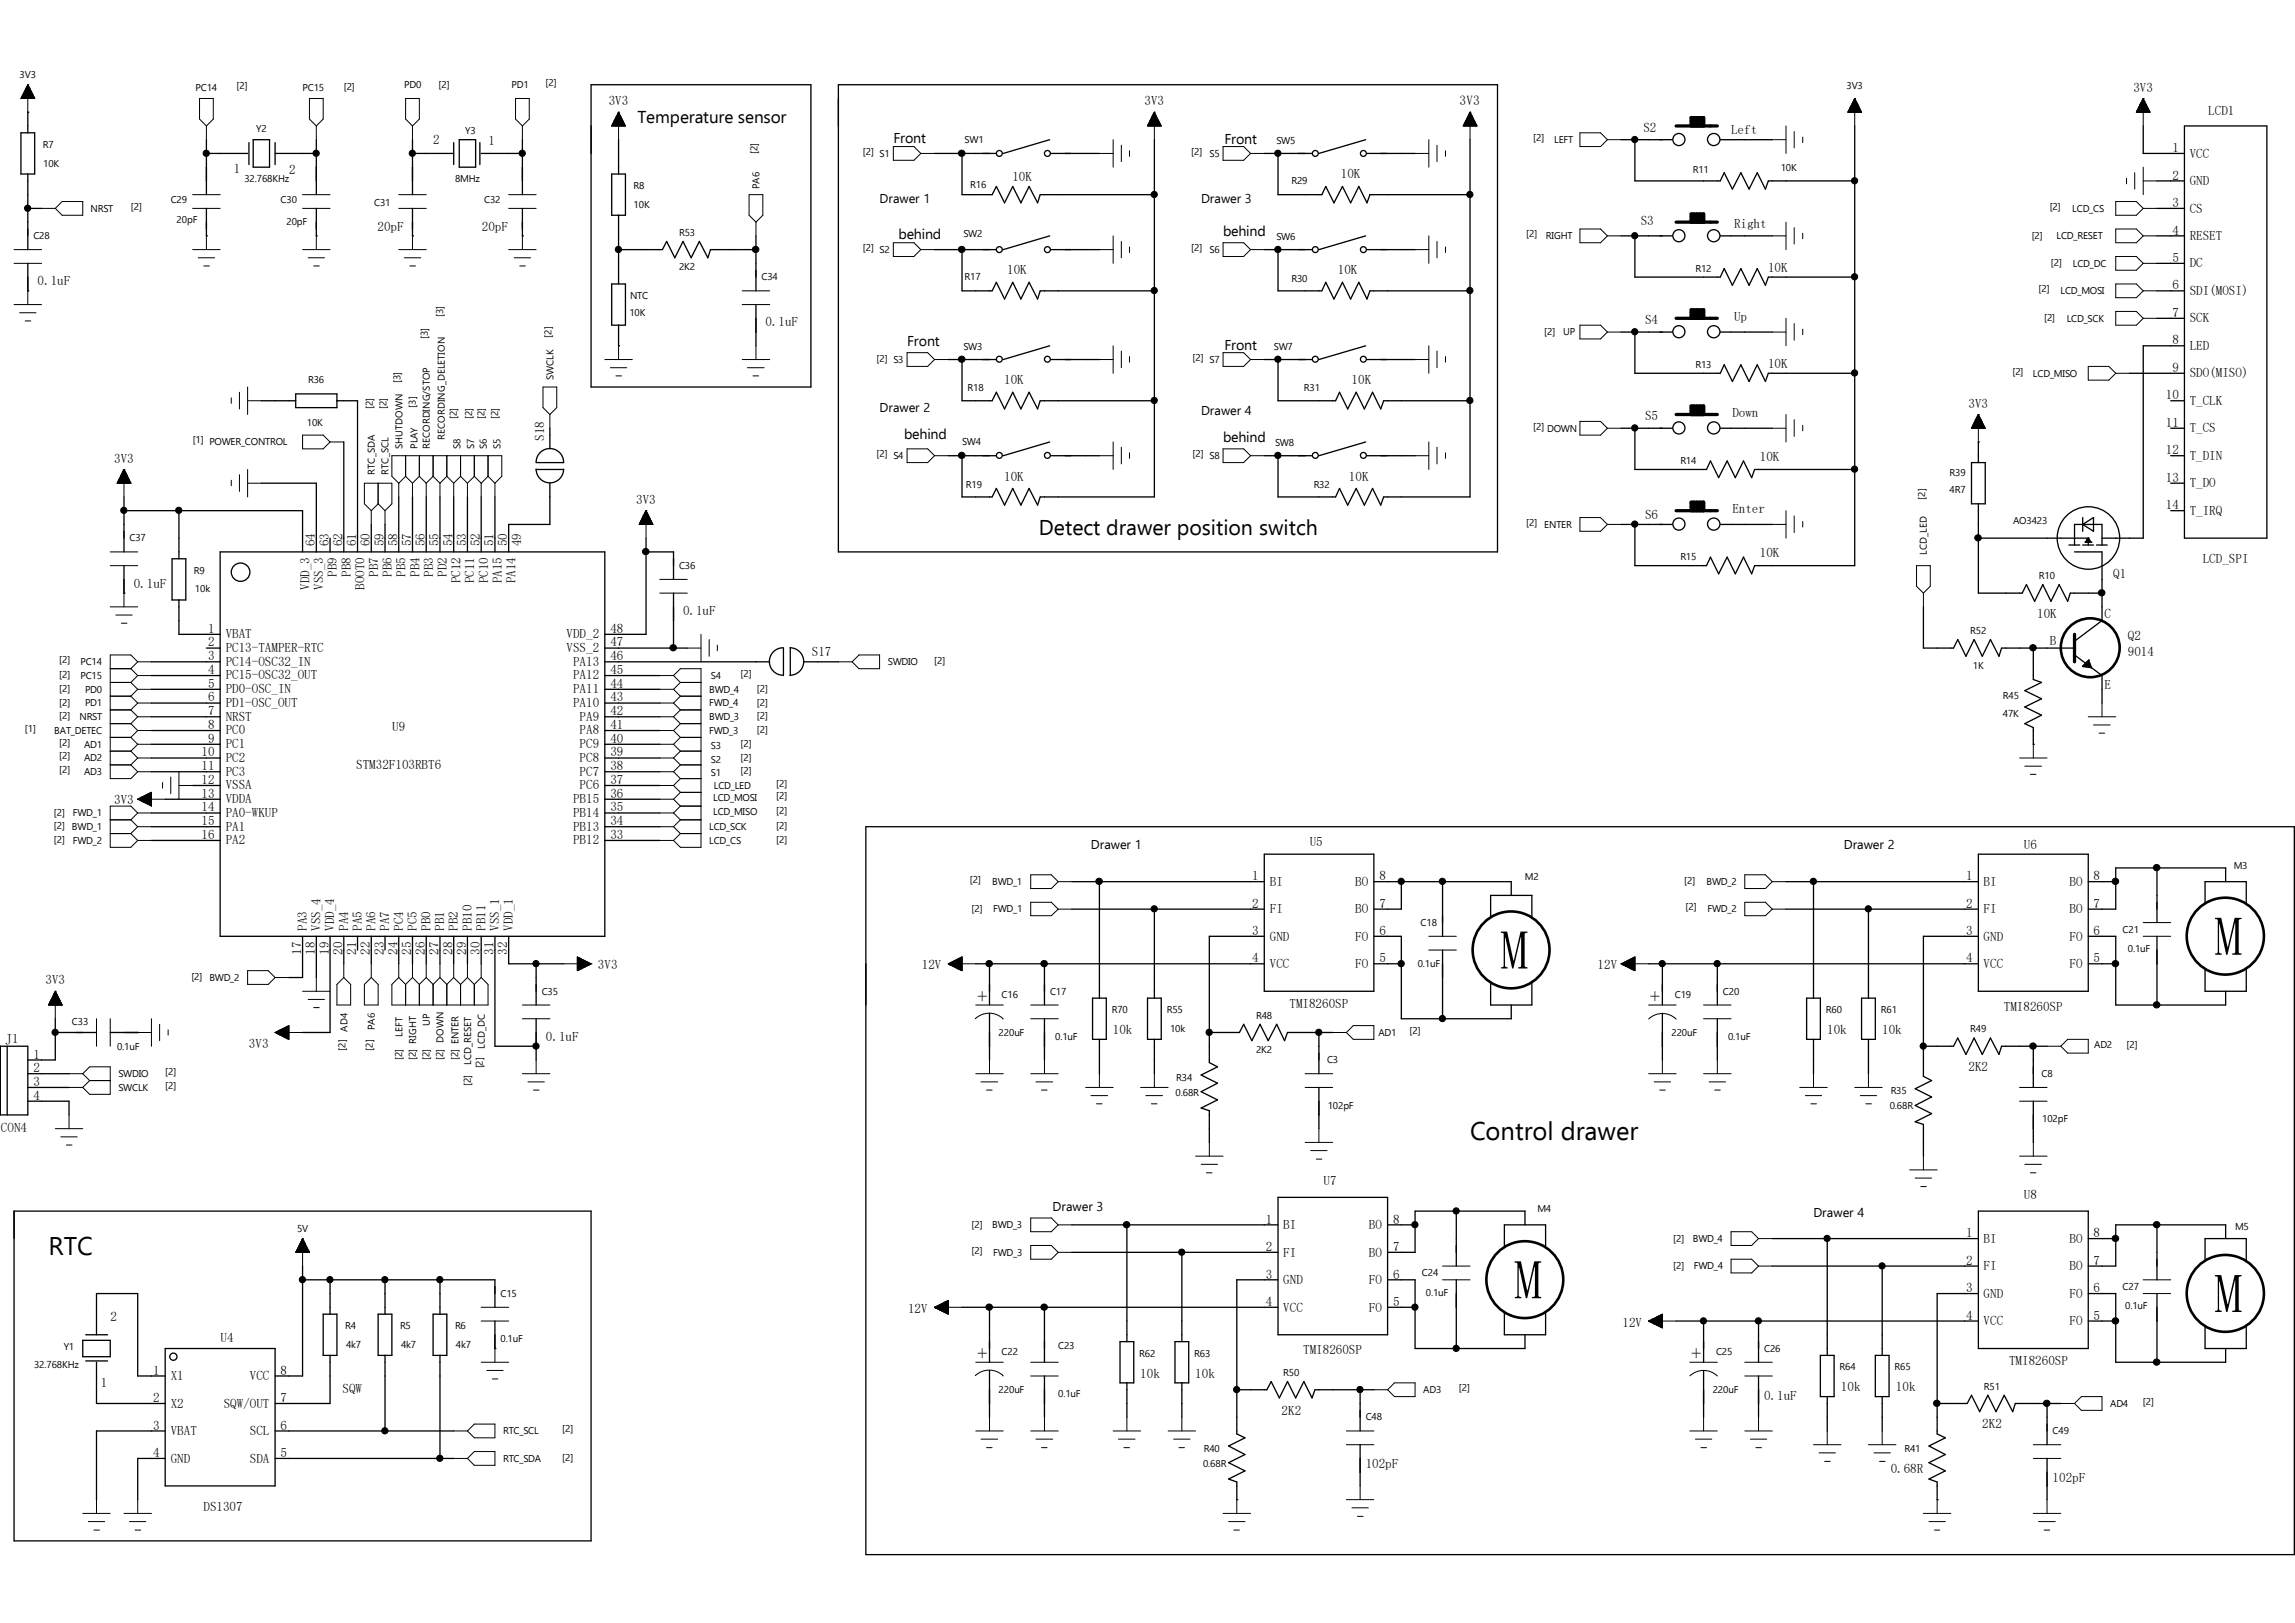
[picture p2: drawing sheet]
<svg xmlns="http://www.w3.org/2000/svg" width="297mm" height="210mm" viewBox="0 0 297 210" stroke-linecap="round" stroke-linejoin="round" font-family="sans-serif">
<defs><g id="words">
<g font-size="7.2">
<text x="194.2" y="125.4">M</text>
<text x="286.6" y="123.7">M</text>
<text x="196" y="168.1">M</text>
<text x="286.6" y="169.9">M</text>
</g>
<g font-size="3.3">
<text x="190.2" y="147.5">Control drawer</text>
<text x="6.3" y="162.4">RTC</text>
</g>
<text font-size="2.8" x="134.5" y="69.3">Detect drawer position switch</text>
<g font-size="2.7">
<text x="126.4" y="129.9">+</text>
<text x="213.5" y="129.9">+</text>
<text x="126.4" y="176.1">+</text>
<text x="218.9" y="176.1">+</text>
</g>
<text font-size="2.2" x="82.5" y="16">Temperature sensor</text>
<g font-size="1.8">
<text x="115.6" y="18.5">Front</text>
<text x="158.5" y="18.6">Front</text>
<text x="116.3" y="30.9">behind</text>
<text x="158.3" y="30.5">behind</text>
<text x="117.4" y="44.7">Front</text>
<text x="158.5" y="45.3">Front</text>
<text x="117" y="56.8">behind</text>
<text x="158.3" y="57.2">behind</text>
</g>
<g font-size="1.7">
<text x="276.1" y="11.9">3V3</text>
<text x="78.8" y="13.6">3V3</text>
<text x="148.1" y="13.6">3V3</text>
<text x="188.9" y="13.6">3V3</text>
<text x="212.7" y="17">S2</text>
<text x="224" y="17.4">Left</text>
<text x="285.8" y="14.9">LCD1</text>
<text x="30.3" y="22.4">1</text>
<text x="37.4" y="22.6">2</text>
<text x="56" y="18.6">2</text>
<text x="63.2" y="18.8">1</text>
<text x="131" y="23.5">10K</text>
<text x="173.5" y="23.1">10K</text>
<text x="281.1" y="19.7">1</text>
<text x="281.1" y="23.2">2</text>
<text x="283.4" y="20.4">VCC</text>
<text x="283.4" y="24">GND</text>
<text x="48.9" y="29.8">20pF</text>
<text x="62.4" y="29.8">20pF</text>
<text x="113.8" y="26.2">Drawer 1</text>
<text x="155.4" y="26.2">Drawer 3</text>
<text x="212.3" y="29.1">S3</text>
<text x="224.4" y="29.5">Right</text>
<text x="281.1" y="26.8">3</text>
<text x="283.4" y="27.5">CS</text>
<text x="130.3" y="35.5">10K</text>
<text x="173.1" y="35.5">10K</text>
<text x="228.8" y="35.1">10K</text>
<text x="281.1" y="30.4">4</text>
<text x="281.1" y="33.9">5</text>
<text x="283.4" y="31.1">RESET</text>
<text x="283.4" y="34.6">DC</text>
<text x="4.9" y="36.9">0.1uF</text>
<text x="212.9" y="41.9">S4</text>
<text x="224.4" y="41.5">Up</text>
<text x="281.1" y="37.4">6</text>
<text x="281.1" y="41">7</text>
<text x="283.4" y="38.1">SDI(MOSI)</text>
<text x="283.4" y="41.7">SCK</text>
<text x="99.1" y="42.2">0.1uF</text>
<text x="228.8" y="47.6">10K</text>
<text x="281.1" y="44.5">8</text>
<text x="283.4" y="45.3">LED</text>
<text x="113.8" y="53.3">Drawer 2</text>
<text x="130" y="49.7">10K</text>
<text x="155.4" y="53.6">Drawer 4</text>
<text x="174.9" y="49.7">10K</text>
<text x="224.2" y="54">Down</text>
<text x="254.8" y="52.7">3V3</text>
<text x="280.3" y="51.6">10</text>
<text x="281.1" y="48.1">9</text>
<text x="283.4" y="48.8">SDO(MISO)</text>
<text x="283.4" y="52.4">T_CLK</text>
<text x="14.8" y="59.9">3V3</text>
<text x="70.4" y="57" transform="rotate(-90 70.4 57)">S18</text>
<text x="212.9" y="54.3">S5</text>
<text x="227.8" y="59.7">10K</text>
<text x="280.3" y="55.2">11</text>
<text x="280.3" y="58.8">12</text>
<text x="283.4" y="55.9">T_CS</text>
<text x="283.4" y="59.5">T_DIN</text>
<text x="82.3" y="65.2">3V3</text>
<text x="130" y="62.2">10K</text>
<text x="174.6" y="62.2">10K</text>
<text x="280.3" y="62.3">13</text>
<text x="280.3" y="65.9">14</text>
<text x="283.4" y="63">T_DO</text>
<text x="40.8" y="70.7" transform="rotate(-90 40.8 70.7)">64</text>
<text x="42.5" y="70.7" transform="rotate(-90 42.5 70.7)">63</text>
<text x="44.3" y="70.7" transform="rotate(-90 44.3 70.7)">62</text>
<text x="46.1" y="70.7" transform="rotate(-90 46.1 70.7)">61</text>
<text x="47.9" y="70.7" transform="rotate(-90 47.9 70.7)">60</text>
<text x="49.7" y="70.7" transform="rotate(-90 49.7 70.7)">59</text>
<text x="51.4" y="70.7" transform="rotate(-90 51.4 70.7)">58</text>
<text x="53.2" y="70.7" transform="rotate(-90 53.2 70.7)">57</text>
<text x="55" y="70.7" transform="rotate(-90 55 70.7)">56</text>
<text x="56.8" y="70.7" transform="rotate(-90 56.8 70.7)">55</text>
<text x="58.5" y="70.7" transform="rotate(-90 58.5 70.7)">54</text>
<text x="60.3" y="70.7" transform="rotate(-90 60.3 70.7)">53</text>
<text x="62.1" y="70.7" transform="rotate(-90 62.1 70.7)">52</text>
<text x="63.9" y="70.7" transform="rotate(-90 63.9 70.7)">51</text>
<text x="65.7" y="70.7" transform="rotate(-90 65.7 70.7)">50</text>
<text x="67.4" y="70.7" transform="rotate(-90 67.4 70.7)">49</text>
<text x="212.9" y="67.1">S6</text>
<text x="224.2" y="66.4">Enter</text>
<text x="283.4" y="66.6">T_IRQ</text>
<text x="17.3" y="76">0.1uF</text>
<text x="40" y="76.3" transform="rotate(-90 40 76.3)">VDD_3</text>
<text x="41.8" y="76.3" transform="rotate(-90 41.8 76.3)">VSS_3</text>
<text x="43.6" y="74.6" transform="rotate(-90 43.6 74.6)">PB9</text>
<text x="45.4" y="74.6" transform="rotate(-90 45.4 74.6)">PB8</text>
<text x="47.2" y="76.3" transform="rotate(-90 47.2 76.3)">BOOT0</text>
<text x="48.9" y="74.6" transform="rotate(-90 48.9 74.6)">PB7</text>
<text x="50.7" y="74.6" transform="rotate(-90 50.7 74.6)">PB6</text>
<text x="52.5" y="74.6" transform="rotate(-90 52.5 74.6)">PB5</text>
<text x="54.3" y="74.6" transform="rotate(-90 54.3 74.6)">PB4</text>
<text x="56.1" y="74.6" transform="rotate(-90 56.1 74.6)">PB3</text>
<text x="57.8" y="74.6" transform="rotate(-90 57.8 74.6)">PD2</text>
<text x="59.6" y="75.5" transform="rotate(-90 59.6 75.5)">PC12</text>
<text x="61.4" y="75.5" transform="rotate(-90 61.4 75.5)">PC11</text>
<text x="63.2" y="75.5" transform="rotate(-90 63.2 75.5)">PC10</text>
<text x="64.9" y="75.5" transform="rotate(-90 64.9 75.5)">PA15</text>
<text x="66.7" y="75.5" transform="rotate(-90 66.7 75.5)">PA14</text>
<text x="227.8" y="72.1">10K</text>
<text x="273.5" y="74.8">Q1</text>
<text x="285.1" y="72.9">LCD_SPI</text>
<text x="26.9" y="81.9">1</text>
<text x="26.9" y="83.7">2</text>
<text x="29.2" y="82.6">VBAT</text>
<text x="73.3" y="82.6">VDD_2</text>
<text x="79" y="83.7">47</text>
<text x="79" y="81.9">48</text>
<text x="88.4" y="79.6">0.1uF</text>
<text x="263.7" y="80">10K</text>
<text x="265.3" y="83.5">B</text>
<text x="272.4" y="79.9">C</text>
<text x="275.4" y="82.8">Q2</text>
<text x="26.9" y="85.4">3</text>
<text x="26.9" y="87.2">4</text>
<text x="26.9" y="89">5</text>
<text x="29.2" y="84.4">PC13-TAMPER-RTC</text>
<text x="29.2" y="86.1">PC14-OSC32_IN</text>
<text x="29.2" y="87.9">PC15-OSC32_OUT</text>
<text x="29.2" y="89.7">PD0-OSC_IN</text>
<text x="73.3" y="84.4">VSS_2</text>
<text x="74.2" y="89.7">PA11</text>
<text x="74.2" y="87.9">PA12</text>
<text x="74.2" y="86.1">PA13</text>
<text x="79" y="89">44</text>
<text x="79" y="87.2">45</text>
<text x="79" y="85.4">46</text>
<text x="105.1" y="84.9">S17</text>
<text x="272.4" y="89.2">E</text>
<text x="275.4" y="84.9">9014</text>
<text x="26.9" y="90.8">6</text>
<text x="26.9" y="92.5">7</text>
<text x="26.9" y="94.3">8</text>
<text x="29.2" y="91.5">PD1-OSC_OUT</text>
<text x="29.2" y="93.3">NRST</text>
<text x="29.2" y="95">PC0</text>
<text x="50.8" y="94.5">U9</text>
<text x="74.2" y="91.5">PA10</text>
<text x="75" y="95">PA8</text>
<text x="75" y="93.3">PA9</text>
<text x="79" y="94.3">41</text>
<text x="79" y="92.5">42</text>
<text x="79" y="90.8">43</text>
<text x="26.1" y="97.9">10</text>
<text x="26.1" y="99.7">11</text>
<text x="26.1" y="101.4">12</text>
<text x="26.9" y="96.1">9</text>
<text x="29.2" y="96.8">PC1</text>
<text x="29.2" y="98.6">PC2</text>
<text x="29.2" y="100.4">PC3</text>
<text x="46.1" y="99.5">STM32F103RBT6</text>
<text x="75" y="100.4">PC7</text>
<text x="75" y="98.6">PC8</text>
<text x="75" y="96.8">PC9</text>
<text x="79" y="101.4">37</text>
<text x="79" y="99.7">38</text>
<text x="79" y="97.9">39</text>
<text x="79" y="96.1">40</text>
<text x="14.8" y="104.1">3V3</text>
<text x="26.1" y="103.2">13</text>
<text x="26.1" y="105">14</text>
<text x="26.1" y="106.8">15</text>
<text x="29.2" y="102.2">VSSA</text>
<text x="29.2" y="103.9">VDDA</text>
<text x="29.2" y="105.7">PA0-WKUP</text>
<text x="29.2" y="107.5">PA1</text>
<text x="74.2" y="107.5">PB13</text>
<text x="74.2" y="105.7">PB14</text>
<text x="74.2" y="103.9">PB15</text>
<text x="75" y="102.2">PC6</text>
<text x="79" y="106.8">34</text>
<text x="79" y="105">35</text>
<text x="79" y="103.2">36</text>
<text x="26.1" y="108.5">16</text>
<text x="29.2" y="109.3">PA2</text>
<text x="74.2" y="109.3">PB12</text>
<text x="79" y="108.5">33</text>
<text x="141.2" y="109.8">Drawer 1</text>
<text x="162.1" y="113.9">1</text>
<text x="169.5" y="109.4">U5</text>
<text x="178.5" y="113.9">8</text>
<text x="238.6" y="109.8">Drawer 2</text>
<text x="254.5" y="113.9">1</text>
<text x="261.9" y="109.8">U6</text>
<text x="270.9" y="113.9">8</text>
<text x="162.1" y="117.4">2</text>
<text x="164.3" y="114.6">BI</text>
<text x="164.3" y="118.2">FI</text>
<text x="175.4" y="118.2">BO</text>
<text x="175.4" y="114.6">BO</text>
<text x="178.5" y="117.4">7</text>
<text x="254.5" y="117.4">2</text>
<text x="256.7" y="114.6">BI</text>
<text x="256.7" y="118.2">FI</text>
<text x="267.8" y="118.2">BO</text>
<text x="267.8" y="114.6">BO</text>
<text x="270.9" y="117.4">7</text>
<text x="39" y="123.6" transform="rotate(-90 39 123.6)">17</text>
<text x="39.7" y="120.4" transform="rotate(-90 39.7 120.4)">PA3</text>
<text x="40.8" y="123.6" transform="rotate(-90 40.8 123.6)">18</text>
<text x="41.5" y="120.4" transform="rotate(-90 41.5 120.4)">VSS_4</text>
<text x="42.5" y="123.6" transform="rotate(-90 42.5 123.6)">19</text>
<text x="43.3" y="120.4" transform="rotate(-90 43.3 120.4)">VDD_4</text>
<text x="44.3" y="123.6" transform="rotate(-90 44.3 123.6)">20</text>
<text x="45" y="120.4" transform="rotate(-90 45 120.4)">PA4</text>
<text x="46.1" y="123.6" transform="rotate(-90 46.1 123.6)">21</text>
<text x="46.8" y="120.4" transform="rotate(-90 46.8 120.4)">PA5</text>
<text x="47.9" y="123.6" transform="rotate(-90 47.9 123.6)">22</text>
<text x="48.6" y="120.4" transform="rotate(-90 48.6 120.4)">PA6</text>
<text x="49.7" y="123.6" transform="rotate(-90 49.7 123.6)">23</text>
<text x="50.4" y="120.4" transform="rotate(-90 50.4 120.4)">PA7</text>
<text x="51.4" y="123.6" transform="rotate(-90 51.4 123.6)">24</text>
<text x="52.2" y="120.4" transform="rotate(-90 52.2 120.4)">PC4</text>
<text x="53.2" y="123.6" transform="rotate(-90 53.2 123.6)">25</text>
<text x="53.9" y="120.4" transform="rotate(-90 53.9 120.4)">PC5</text>
<text x="55" y="123.6" transform="rotate(-90 55 123.6)">26</text>
<text x="55.7" y="120.4" transform="rotate(-90 55.7 120.4)">PB0</text>
<text x="56.8" y="123.6" transform="rotate(-90 56.8 123.6)">27</text>
<text x="57.5" y="120.4" transform="rotate(-90 57.5 120.4)">PB1</text>
<text x="58.5" y="123.6" transform="rotate(-90 58.5 123.6)">28</text>
<text x="59.3" y="120.4" transform="rotate(-90 59.3 120.4)">PB2</text>
<text x="60.3" y="123.6" transform="rotate(-90 60.3 123.6)">29</text>
<text x="61" y="120.4" transform="rotate(-90 61 120.4)">PB10</text>
<text x="62.1" y="123.6" transform="rotate(-90 62.1 123.6)">30</text>
<text x="62.8" y="120.4" transform="rotate(-90 62.8 120.4)">PB11</text>
<text x="63.9" y="123.6" transform="rotate(-90 63.9 123.6)">31</text>
<text x="64.6" y="120.4" transform="rotate(-90 64.6 120.4)">VSS_1</text>
<text x="65.7" y="123.6" transform="rotate(-90 65.7 123.6)">32</text>
<text x="66.4" y="120.4" transform="rotate(-90 66.4 120.4)">VDD_1</text>
<text x="77.4" y="125.4">3V3</text>
<text x="119.3" y="125.4">12V</text>
<text x="162.1" y="121">3</text>
<text x="162.1" y="124.5">4</text>
<text x="164.3" y="121.7">GND</text>
<text x="164.3" y="125.3">VCC</text>
<text x="175.4" y="125.3">FO</text>
<text x="175.4" y="121.7">FO</text>
<text x="178.5" y="124.5">5</text>
<text x="178.5" y="121">6</text>
<text x="206.8" y="125.4">12V</text>
<text x="254.5" y="121">3</text>
<text x="254.5" y="124.5">4</text>
<text x="256.7" y="121.7">GND</text>
<text x="256.7" y="125.3">VCC</text>
<text x="267.8" y="125.3">FO</text>
<text x="267.8" y="121.7">FO</text>
<text x="270.9" y="124.5">5</text>
<text x="270.9" y="121">6</text>
<text x="5.9" y="127.4">3V3</text>
<text x="166.9" y="130.4">TMI8260SP</text>
<text x="259.3" y="130.8">TMI8260SP</text>
<text x=".7" y="134.9">J1</text>
<text x="4.3" y="137">1</text>
<text x="32.2" y="135.6">3V3</text>
<text x="70.7" y="134.7">0.1uF</text>
<text x="144" y="133.8">10k</text>
<text x="236.5" y="133.8">10k</text>
<text x="243.6" y="133.8">10k</text>
<text x="4.3" y="138.8">2</text>
<text x="4.3" y="140.5">3</text>
<text x="4.3" y="142.3">4</text>
<text x="254.8" y="138.6">2K2</text>
<text x=".1" y="146.4">CON4</text>
<text x="171.3" y="153.3">U7</text>
<text x="261.9" y="155.1">U8</text>
<text x="136.2" y="156.7">Drawer 3</text>
<text x="163.8" y="158.3">1</text>
<text x="163.8" y="161.9">2</text>
<text x="166.1" y="159">BI</text>
<text x="177.2" y="159">BO</text>
<text x="180.3" y="161.9">7</text>
<text x="180.3" y="158.3">8</text>
<text x="234.7" y="157.4">Drawer 4</text>
<text x="254.5" y="160.1">1</text>
<text x="256.7" y="160.8">BI</text>
<text x="267.8" y="160.8">BO</text>
<text x="270.9" y="160.1">8</text>
<text x="163.8" y="165.4">3</text>
<text x="166.1" y="162.6">FI</text>
<text x="166.1" y="166.2">GND</text>
<text x="177.2" y="166.2">FO</text>
<text x="177.2" y="162.6">BO</text>
<text x="180.3" y="165.4">6</text>
<text x="254.5" y="163.7">2</text>
<text x="254.5" y="167.2">3</text>
<text x="256.7" y="164.4">FI</text>
<text x="256.7" y="167.9">GND</text>
<text x="267.8" y="167.9">FO</text>
<text x="267.8" y="164.4">BO</text>
<text x="270.9" y="167.2">6</text>
<text x="270.9" y="163.7">7</text>
<text x="14.3" y="170.9">2</text>
<text x="28.5" y="173.6">U4</text>
<text x="117.5" y="169.9">12V</text>
<text x="163.8" y="169">4</text>
<text x="166.1" y="169.7">VCC</text>
<text x="177.2" y="169.7">FO</text>
<text x="180.3" y="169">5</text>
<text x="210" y="171.7">12V</text>
<text x="254.5" y="170.8">4</text>
<text x="256.7" y="171.5">VCC</text>
<text x="267.8" y="171.5">FO</text>
<text x="270.9" y="170.8">5</text>
<text x="13" y="179.5">1</text>
<text x="19.8" y="177.9">1</text>
<text x="22.1" y="178.6">X1</text>
<text x="32.3" y="178.6">VCC</text>
<text x="36.3" y="177.9">8</text>
<text x="147.6" y="178.3">10k</text>
<text x="154.7" y="178.3">10k</text>
<text x="168.7" y="175.2">TMI8260SP</text>
<text x="260" y="176.7">TMI8260SP</text>
<text x="19.8" y="181.4">2</text>
<text x="19.8" y="185">3</text>
<text x="22.1" y="182.2">X2</text>
<text x="22.1" y="185.7">VBAT</text>
<text x="29" y="182.2">SQW/OUT</text>
<text x="32.3" y="185.7">SCL</text>
<text x="36.3" y="185">6</text>
<text x="36.3" y="181.4">7</text>
<text x="44.3" y="180.2">SQW</text>
<text x="165.9" y="183">2K2</text>
<text x="228.3" y="181.1">0.1uF</text>
<text x="238.3" y="180">10k</text>
<text x="245.4" y="180">10k</text>
<text x="256.5" y="184.8">2K2</text>
<text x="19.8" y="188.6">4</text>
<text x="22.1" y="189.3">GND</text>
<text x="32.3" y="189.3">SDA</text>
<text x="36.3" y="188.6">5</text>
<text x="176.7" y="190">102pF</text>
<text x="244.7" y="190.5">0.68R</text>
<text x="265.6" y="191.8">102pF</text>
<text x="26.3" y="195.5">DS1307</text>
</g>
<g font-size="1.3">
<text x="2.5" y="10.1">3V3</text>
<text x="25.3" y="11.8">PC14</text>
<text x="30.6" y="11.5">[2]</text>
<text x="39.2" y="11.8">PC15</text>
<text x="44.5" y="11.7">[2]</text>
<text x="52.3" y="11.4">PD0</text>
<text x="56.8" y="11.3">[2]</text>
<text x="66.2" y="11.4">PD1</text>
<text x="70.6" y="11.1">[2]</text>
<text x="239" y="11.5">3V3</text>
<text x="33.1" y="17">Y2</text>
<text x="60.2" y="17.4">Y3</text>
<text x="5.5" y="19.1">R7</text>
<text x="5.6" y="21.5">10K</text>
<text x="31.6" y="23.6">32.768KHz</text>
<text x="58.9" y="23.6">8MHz</text>
<text x="98" y="19.9" transform="rotate(-90 98 19.9)">[2]</text>
<text x="111.7" y="20">[2] S1</text>
<text x="124.8" y="18.5">SW1</text>
<text x="154.2" y="20">[2]</text>
<text x="156.5" y="20.3">S5</text>
<text x="165.2" y="18.6">SW5</text>
<text x="167.1" y="23.8">R29</text>
<text x="198.4" y="18.2">[2]</text>
<text x="201.1" y="18.5">LEFT</text>
<text x="219.1" y="22.4">R11</text>
<text x="230.5" y="22.2">10K</text>
<text x="11.7" y="27.4">NRST</text>
<text x="16.9" y="27.1">[2]</text>
<text x="22.1" y="26.3">C29</text>
<text x="22.9" y="28.8">20pF</text>
<text x="36.3" y="26.3">C30</text>
<text x="37.1" y="29.2">20pF</text>
<text x="48.4" y="26.7">C31</text>
<text x="62.7" y="26.3">C32</text>
<text x="82" y="24.5">R8</text>
<text x="82" y="26.9">10K</text>
<text x="98.3" y="24.5" transform="rotate(-90 98.3 24.5)">PA6</text>
<text x="125.6" y="24.3">R16</text>
<text x="265.3" y="27.1">[2]</text>
<text x="268.2" y="27.4">LCD_CS</text>
<text x="4.3" y="30.9">C28</text>
<text x="87.9" y="30.5">R53</text>
<text x="87.9" y="35">2K2</text>
<text x="111.7" y="32.5">[2] S2</text>
<text x="124.7" y="30.7">SW2</text>
<text x="154.2" y="32.5">[2]</text>
<text x="156.5" y="32.7">S6</text>
<text x="165.2" y="31.1">SW6</text>
<text x="197.5" y="30.7">[2]</text>
<text x="200.1" y="30.9">RIGHT</text>
<text x="219.4" y="35.1">R12</text>
<text x="262.9" y="30.9">[2]</text>
<text x="265.4" y="34.5">[2]</text>
<text x="266.1" y="30.9">LCD_RESET</text>
<text x="268.3" y="34.5">LCD_DC</text>
<text x="57.4" y="41" transform="rotate(-90 57.4 41)">[3]</text>
<text x="81.4" y="40.9">10K</text>
<text x="81.5" y="38.7">NTC</text>
<text x="98.6" y="36.3">C34</text>
<text x="124.8" y="36.2">R17</text>
<text x="167.1" y="36.5">R30</text>
<text x="263.8" y="37.8">[2]</text>
<text x="264.5" y="41.5">[2]</text>
<text x="266.7" y="38.1">LCD_MOSI</text>
<text x="267.5" y="41.6">LCD_SCK</text>
<text x="55.4" y="43.9" transform="rotate(-90 55.4 43.9)">[3]</text>
<text x="71.4" y="43.7" transform="rotate(-90 71.4 43.7)">[2]</text>
<text x="113.5" y="46.9">[2] S3</text>
<text x="124.7" y="45.3">SW3</text>
<text x="154.3" y="46.7">[2] S7</text>
<text x="164.8" y="45.3">SW7</text>
<text x="199.9" y="43.3">[2]</text>
<text x="202.3" y="43.4">UP</text>
<text x="219.4" y="47.6">R13</text>
<text x="39.9" y="49.5">R36</text>
<text x="48.3" y="52.9" transform="rotate(-90 48.3 52.9)">[2]</text>
<text x="50" y="52.9" transform="rotate(-90 50 52.9)">[2]</text>
<text x="51.8" y="49.5" transform="rotate(-90 51.8 49.5)">[3]</text>
<text x="53.8" y="52.7" transform="rotate(-90 53.8 52.7)">[3]</text>
<text x="71.6" y="49.2" transform="rotate(-90 71.6 49.2)">SWCLK</text>
<text x="125.2" y="50.6">R18</text>
<text x="168.7" y="50.6">R31</text>
<text x="260.4" y="48.5">[2]</text>
<text x="263.1" y="48.7">LCD_MISO</text>
<text x="24.9" y="57.4">[1] POWER_CONTROL</text>
<text x="39.7" y="55.1">10K</text>
<text x="52.1" y="58.1" transform="rotate(-90 52.1 58.1)">SHUTDOWN</text>
<text x="54" y="58.1" transform="rotate(-90 54 58.1)">PLAY</text>
<text x="55.6" y="58.1" transform="rotate(-90 55.6 58.1)">RECORDING/STOP</text>
<text x="57.6" y="56.9" transform="rotate(-90 57.6 56.9)">RECORDING_DELETION</text>
<text x="59.1" y="54.2" transform="rotate(-90 59.1 54.2)">[2]</text>
<text x="59.6" y="58.1" transform="rotate(-90 59.6 58.1)">S8</text>
<text x="61.1" y="54.2" transform="rotate(-90 61.1 54.2)">[2]</text>
<text x="61.4" y="58.1" transform="rotate(-90 61.4 58.1)">S7</text>
<text x="62.7" y="54.2" transform="rotate(-90 62.7 54.2)">[2]</text>
<text x="63" y="58.1" transform="rotate(-90 63 58.1)">S6</text>
<text x="64.5" y="54.2" transform="rotate(-90 64.5 54.2)">[2]</text>
<text x="64.8" y="58.1" transform="rotate(-90 64.8 58.1)">S5</text>
<text x="113.5" y="59.1">[2] S4</text>
<text x="124.5" y="57.5">SW4</text>
<text x="154.3" y="59.1">[2] S8</text>
<text x="165" y="57.7">SW8</text>
<text x="198.4" y="55.6">[2] DOWN</text>
<text x="48.5" y="61.4" transform="rotate(-90 48.5 61.4)">RTC_SDA</text>
<text x="50.3" y="61.4" transform="rotate(-90 50.3 61.4)">RTC_SCL</text>
<text x="125" y="63.2">R19</text>
<text x="170" y="63.2">R32</text>
<text x="217.5" y="60">R14</text>
<text x="249.1" y="64.6" transform="rotate(-90 249.1 64.6)">[2]</text>
<text x="252.3" y="61.6">R39</text>
<text x="252.3" y="63.8">4R7</text>
<text x="16.8" y="70.1">C37</text>
<text x="197.5" y="68">[2] ENTER</text>
<text x="249.4" y="71.8" transform="rotate(-90 249.4 71.8)">LCD_LED</text>
<text x="260.5" y="67.9">AO3423</text>
<text x="25.1" y="74.3">R9</text>
<text x="25.2" y="76.6">10k</text>
<text x="87.9" y="73.6">C36</text>
<text x="217.5" y="72.5">R15</text>
<text x="263.9" y="75">R10</text>
<text x="255" y="82.1">R52</text>
<text x="7.7" y="85.8">[2]</text>
<text x="7.7" y="87.8">[2]</text>
<text x="7.7" y="89.5">[2]</text>
<text x="10.4" y="86.1">PC14</text>
<text x="10.4" y="87.8">PC15</text>
<text x="11" y="89.6">PD0</text>
<text x="91.8" y="89.6">BWD_4</text>
<text x="92" y="87.8">S4</text>
<text x="95.8" y="87.6">[2]</text>
<text x="98" y="89.5">[2]</text>
<text x="114.9" y="86.1">SWDIO</text>
<text x="120.9" y="86">[2]</text>
<text x="255.3" y="86.5">1K</text>
<text x="3.2" y="94.7">[1]</text>
<text x="7" y="95">BAT_DETEC</text>
<text x="7.7" y="93.1">[2]</text>
<text x="7.7" y="91.3">[2]</text>
<text x="10.3" y="93.2">NRST</text>
<text x="11" y="91.4">PD1</text>
<text x="91.8" y="95">FWD_3</text>
<text x="91.8" y="93.2">BWD_3</text>
<text x="91.8" y="91.4">FWD_4</text>
<text x="98" y="94.9">[2]</text>
<text x="98" y="93.1">[2]</text>
<text x="98" y="91.3">[2]</text>
<text x="259.2" y="90.4">R45</text>
<text x="259.2" y="92.8">47K</text>
<text x="7.7" y="96.5">[2]</text>
<text x="7.7" y="98.3">[2]</text>
<text x="7.7" y="100">[2]</text>
<text x="10.9" y="96.7">AD1</text>
<text x="10.9" y="98.5">AD2</text>
<text x="10.9" y="100.3">AD3</text>
<text x="92" y="100.5">S1</text>
<text x="92" y="98.7">S2</text>
<text x="92" y="96.9">S3</text>
<text x="95.8" y="100.2">[2]</text>
<text x="95.8" y="98.4">[2]</text>
<text x="95.8" y="96.6">[2]</text>
<text x="100.5" y="101.8">[2]</text>
<text x="7" y="105.5">[2]</text>
<text x="7" y="107.3">[2] BWD_1</text>
<text x="9.4" y="105.6">FWD_1</text>
<text x="91.8" y="107.4">LCD_SCK</text>
<text x="92.3" y="105.4">LCD_MISO</text>
<text x="92.3" y="103.6">LCD_MOSI</text>
<text x="92.4" y="102.1">LCD_LED</text>
<text x="100.5" y="105.4">[2]</text>
<text x="100.5" y="103.4">[2]</text>
<text x="100.5" y="107.3">[2]</text>
<text x="7" y="109.1">[2]</text>
<text x="9.4" y="109.2">FWD_2</text>
<text x="91.8" y="109.2">LCD_CS</text>
<text x="100.5" y="109.1">[2]</text>
<text x="197.4" y="113.9">M2</text>
<text x="289.1" y="112.5">M3</text>
<text x="125.5" y="114.3">[2]</text>
<text x="125.7" y="118">[2]</text>
<text x="128.4" y="114.5">BWD_1</text>
<text x="128.5" y="118.1">FWD_1</text>
<text x="183.9" y="119.8">C18</text>
<text x="218" y="114.4">[2]</text>
<text x="218.1" y="117.8">[2]</text>
<text x="220.9" y="114.5">BWD_2</text>
<text x="221" y="118.1">FWD_2</text>
<text x="183.5" y="125.1">0.1uF</text>
<text x="274.7" y="120.7">C21</text>
<text x="275.4" y="123.2">0.1uF</text>
<text x="24.8" y="126.8">[2] BWD_2</text>
<text x="70.1" y="128.7">C35</text>
<text x="129.6" y="129.2">C16</text>
<text x="135.9" y="128.7">C17</text>
<text x="143.9" y="131.1">R70</text>
<text x="151" y="131.1">R55</text>
<text x="162.6" y="131.8">R48</text>
<text x="216.7" y="129.2">C19</text>
<text x="223" y="128.7">C20</text>
<text x="236.3" y="131.1">R60</text>
<text x="243.4" y="131.1">R61</text>
<text x="9.3" y="132.6">C33</text>
<text x="15.2" y="135.8">0.1uF</text>
<text x="44.7" y="135.9" transform="rotate(-90 44.7 135.9)">[2]</text>
<text x="45" y="133.5" transform="rotate(-90 45 133.5)">AD4</text>
<text x="48.3" y="135.9" transform="rotate(-90 48.3 135.9)">[2]</text>
<text x="48.5" y="133.3" transform="rotate(-90 48.5 133.3)">PA6</text>
<text x="52" y="137.2" transform="rotate(-90 52 137.2)">[2]</text>
<text x="52.1" y="134.2" transform="rotate(-90 52.1 134.2)">LEFT</text>
<text x="53.8" y="137.2" transform="rotate(-90 53.8 137.2)">[2] RIGHT</text>
<text x="55.6" y="137.2" transform="rotate(-90 55.6 137.2)">[2]</text>
<text x="55.6" y="132.8" transform="rotate(-90 55.6 132.8)">UP</text>
<text x="57.4" y="137.2" transform="rotate(-90 57.4 137.2)">[2] DOWN</text>
<text x="59.3" y="137.2" transform="rotate(-90 59.3 137.2)">[2] ENTER</text>
<text x="61" y="137.8" transform="rotate(-90 61 137.8)">LCD_RESET</text>
<text x="62.7" y="135.7" transform="rotate(-90 62.7 135.7)">LCD_DC</text>
<text x="129.2" y="134">220uF</text>
<text x="136.6" y="134.6">0.1uF</text>
<text x="151.4" y="133.5">10k</text>
<text x="162.6" y="136.3">2K2</text>
<text x="171.7" y="137.6">C3</text>
<text x="178.4" y="134">AD1</text>
<text x="182.4" y="133.8">[2]</text>
<text x="216.3" y="134">220uF</text>
<text x="223.6" y="134.6">0.1uF</text>
<text x="255" y="133.6">R49</text>
<text x="271" y="135.6">AD2</text>
<text x="275.2" y="135.6">[2]</text>
<text x="15.3" y="139.4">SWDIO</text>
<text x="15.3" y="141.1">SWCLK</text>
<text x="21.4" y="139.1">[2]</text>
<text x="21.4" y="140.9">[2]</text>
<text x="60.9" y="140.5" transform="rotate(-90 60.9 140.5)">[2]</text>
<text x="62.5" y="138.3" transform="rotate(-90 62.5 138.3)">[2]</text>
<text x="152.1" y="141.8">0.68R</text>
<text x="152.2" y="139.8">R34</text>
<text x="171.8" y="143.5">102pF</text>
<text x="244.6" y="143.6">0.68R</text>
<text x="244.7" y="141.6">R35</text>
<text x="264.2" y="139.4">C8</text>
<text x="264.3" y="145.2">102pF</text>
<text x="38.4" y="159.4">5V</text>
<text x="125.7" y="158.9">[2]</text>
<text x="128.4" y="158.9">BWD_3</text>
<text x="199" y="156.9">M4</text>
<text x="216.5" y="160.7">[2]</text>
<text x="219.1" y="160.7">BWD_4</text>
<text x="289.3" y="159.2">M5</text>
<text x="64.8" y="167.8">C15</text>
<text x="125.7" y="162.2">[2]</text>
<text x="128.5" y="162.5">FWD_3</text>
<text x="184" y="165.1">C24</text>
<text x="184.5" y="167.6">0.1uF</text>
<text x="216.5" y="164.2">[2]</text>
<text x="219.2" y="164.3">FWD_4</text>
<text x="274.7" y="166.9">C27</text>
<text x="44.7" y="172">R4</text>
<text x="51.8" y="172">R5</text>
<text x="58.9" y="172">R6</text>
<text x="64.8" y="173.7">0.1uF</text>
<text x="275" y="169.4">0.1uF</text>
<text x="4.4" y="177">32.768KHz</text>
<text x="8.3" y="174.7">Y1</text>
<text x="44.8" y="174.4">4k7</text>
<text x="51.9" y="174.4">4k7</text>
<text x="59" y="174.4">4k7</text>
<text x="129.6" y="175.4">C22</text>
<text x="136.9" y="174.5">C23</text>
<text x="147.4" y="175.6">R62</text>
<text x="154.6" y="175.6">R63</text>
<text x="166.1" y="178.1">R50</text>
<text x="222.1" y="175.4">C25</text>
<text x="228.3" y="174.9">C26</text>
<text x="238.1" y="177.3">R64</text>
<text x="245.2" y="177.3">R65</text>
<text x="256.8" y="179.8">R51</text>
<text x="65.1" y="185.6">RTC_SCL</text>
<text x="72.8" y="185.3">[2]</text>
<text x="129.2" y="180.3">220uF</text>
<text x="136.9" y="180.7">0.1uF</text>
<text x="176.7" y="183.8">C48</text>
<text x="184.2" y="180.3">AD3</text>
<text x="188.8" y="180">[2]</text>
<text x="221.7" y="180.3">220uF</text>
<text x="265.6" y="185.6">C49</text>
<text x="273.1" y="182">AD4</text>
<text x="277.3" y="181.8">[2]</text>
<text x="65.1" y="189.1">RTC_SDA</text>
<text x="72.8" y="189.1">[2]</text>
<text x="155.7" y="189.8">0.68R</text>
<text x="155.8" y="187.8">R40</text>
<text x="246.5" y="187.8">R41</text>
</g>
</g></defs>
<g fill="none" stroke="#000" stroke-width=".17">
<path d="M2.7 17.2h1.8v5.3h-1.8zM3.6 14.5h.1M3.6 14.5v2.7M26.7 19.9h5.3M26.7 18.1v7.1M32.2 18.5v2.8M32.8 18.1h2.1v3.5h-2.1zM35.6 18.5v2.8M35.6 19.9h5.3M40.9 18.1v7.1M53.4 18.1v7.1M53.4 19.9h5.3"/>
<path d="M58.7 18.5v2.8M59.4 18.1h2.2v3.5h-2.2zM62.1 18.5v2.8M62.3 19.9h5.3M67.6 18.1v7.1M76.5 11h28.4v39.1h-28.4zM80.1 18.1v4.4M108.5 11h85.3v60.4h-85.3zM120.9 19.9h8M124.5 19.9v5.3h3.9l.5-1.1 1.1 2.1 1.1-2.1 1 2.1 1.1-2.1 1.1 2.1 .3-1h14.8M135.8 18.1l-6 1.8M136.1 19.9h6.2"/>
<path d="M149.4 18.1v46.2h-14.8l-.3 1.1-1.1-2.2-1.1 2.2-1-2.2-1.1 2.2-1.1-2.2-.5 1.1h-3.9v-5.3M163.6 19.9h6.2M165.4 19.9v5.3h5.7l.5-1.1 1 2.1 1.1-2.1 1.1 2.1 1.1-2.1 1 2.1 .4-1h12.9M176.7 18.1l-6 1.8M176.9 19.9h6.2M190.2 18.1v46.2h-11.1l-.4 1.1-1.1-2.2-1 2.2-1.1-2.2-1.1 2.2-1-2.2-.6 1.1h-7.4v-5.3M209.8 18.1h6.6M211.6 18.1v5.3h11l.5-1 1.1 2.1 1.1-2.1 1.1 2.1 1-2.1 1.1 2.1 .4-1.1h11.1M222.6 18.1h6.8M240 16.3v56.9h-12.9l-.4 1.1-1.1-2.2-1 2.2-1.1-2.2-1.1 2.2-1-2.2-.5 1.1h-9.3v-5.3M277.4 16.3v3.6h5.3M282.7 16.3h10.7v53.3h-10.7z"/>
<path d="M3.6 37.6h.1M3.6 22.5v9.8M3.6 34.1v3.5M3.6 27h1.8M26.7 30.5h.1M26.7 27v3.5M40.9 30.5h.1M40.9 27v3.5M53.4 30.5h.1M53.4 27v3.5M67.6 30.5h.1M67.6 27v3.5"/>
<path d="M79.2 22.5h1.7v5.4h-1.7zM79.2 36.7h1.7v5.4h-1.7zM80.1 27.9v8.8M80.1 32.3h5.6l.6-1.1 1 2.2 1.1-2.2 1.1 2.2 1-2.2 1.1 2.2 .3-1.1h5.9M97.8 30.5v7.1M97.8 39.4v5.3M120.9 32.3h8M124.5 32.3v5.3h3.9l.5-1.1 1.1 2.2 1.1-2.2 1 2.2 1.1-2.2 1.1 2.2 .3-1.1h14.8M135.8 30.5l-6 1.8M136.1 32.3h6.2M163.6 32.3h6.2M165.4 32.3v5.3h5.7l.5-1.1 1 2.2 1.1-2.2 1.1 2.2 1.1-2.2 1 2.2 .4-1.1h12.9"/>
<path d="M176.7 30.5l-6 1.8M176.9 32.3h6.2M209.8 30.5h6.6M211.6 30.5v5.4h11l.5-1.1 1.1 2.1 1.1-2.1 1.1 2.1 1-2.1 1.1 2.1 .4-1h11.1M222.6 30.5h6.8M279.1 23.4h3.6M279.1 27h3.6M279.1 30.5h3.6M279.1 34.1h3.6M279.1 37.6h3.6M33.8 51.9h4.5M38.3 51h5.3v1.7h-5.3z"/>
<path d="M43.6 51.9h2.7v19.5M44.5 57.2v14.2M69.4 59.8a1.78 1.78 0 0 1 1.8-1.8 1.78 1.78 0 0 1 1.7 1.9h-3.5M71.2 55.4v2.7M80.1 44.7h.1M80.1 42.1v2.6M122.7 59h6.2M122.7 46.5h6.2M124.5 46.5v5.4h3.9l.5-1.1 1.1 2.1 1.1-2.1 1 2.1 1.1-2.1 1.1 2.1 .3-1h14.8M135.8 44.7l-6 1.8M135.8 57.2l-6 1.8M136.1 59h6.2"/>
<path d="M136.1 46.5h6.2M163.6 59h6.2M163.6 46.5h6.2M165.4 46.5v5.4h7.4l.6-1.1 1 2.1 1.1-2.1 1.1 2.1 1-2.1 1.1 2.1 .4-1h11.1M176.7 44.7l-6 1.8M176.7 57.2l-6 1.8M176.9 59h6.2M176.9 46.5h6.2M209.8 55.4h6.6M209.8 43h6.6M211.6 55.4v5.3h9.3l.5-1.1 1 2.2 1.1-2.2 1.1 2.2 1-2.2 1.1 2.2 .4-1.1h12.9M211.6 43v5.3h11l.5-1.1 1.1 2.2 1.1-2.2 1.1 2.2 1-2.2 1.1 2.2 .4-1.1h11.1"/>
<path d="M222.6 55.4h6.8M222.6 43h6.8M255.1 59.9h1.8v5.3h-1.8zM256 57.2h.1M256 57.2v2.7M275.6 48.3h7.1M279.1 41.2h3.6M280.9 51.9h1.8M280.9 55.4h1.8M280.9 59h1.8M282.7 44.7h-5.3v24.9h-5.4M16 76.8h.1"/>
<path d="M16 66.1h23.2v5.3M16 64.3v7.1M16 73.2v3.6M22.3 72.3h1.7v5.3h-1.7zM23.2 77.6v4.5h5.3M23.2 66.1v6.2M28.5 71.4h49.8v49.8h-49.8zM33.8 62.5h7.1v8.9M42.7 69.6v1.8M48 67.9v3.5M49.8 67.9v3.5M51.6 64.3v7.1"/>
<path d="M53.4 64.3v7.1M55.2 64.3v7.1M56.9 64.3v7.1M58.7 64.3v7.1M60.5 64.3v7.1M62.3 64.3v7.1M64.1 64.3v7.1M69.4 60.7h3.5M71.2 62.5v5.4h-5.4v3.5M72.9 60.7a1.78 1.78 0 0 1-1.7 1.8 1.78 1.78 0 0 1-1.8-1.8M83.6 71.4h3.6v3.6M83.6 69.6v12.5h-5.3"/>
<path d="M87.2 76.8v7.1M209.8 67.9h6.6M222.6 67.9h6.8M248.9 78.5v5.4h3.9l.6-1.1 1 2.1 1.1-2.1 1 2.1 1.1-2.1 1.1 2.1 .3-1h9.5M256 65.2v11.6h5.7l.6-1.2 1 2.2 1.1-2.2 1 2.2 1.1-2.2 1.1 2.2 .3-1h4.1M256 69.6h14.3M267.8 70.5h1.4M268.5 71.4h3.5v8.9l-3.5 2.7M268.5 70.5v-2.6h3.5v2.6M269.5 70.5h1.4M269.5 67.9l1.4-.9v1.7zM269.5 67v1.7"/>
<path d="M269.9 70.1h.1M269.9 70.1h.7M270 70h.5M270 69.8v.3M270.1 69.8h.2M270.3 69.6h.1M270.3 69.6v.9M270.3 69.6l.3 .5M270.3 69.6l-.4 .5M270.4 69.9v.2M270.6 70.1h.1M271.3 70.5h1.4"/>
<path d="M280.9 62.5h1.8M280.9 66.1h1.8M19.6 85.6h8.9M19.6 87.4h8.9M19.6 89.2h8.9M19.6 91h8.9M19.6 92.8h8.9M19.6 94.5h8.9M19.6 96.3h8.9M19.6 98.1h8.9M19.6 99.9h8.9M26.7 83.9h1.8"/>
<path d="M78.3 83.9h10.6M78.3 85.6h21.3M78.3 87.4h7.1M78.3 89.2h7.1M78.3 91h7.1M78.3 92.8h7.1M78.3 94.5h7.1M78.3 96.3h7.1M78.3 98.1h7.1M78.3 99.9h7.1M101.3 87.4a1.76 1.76 0 0 1-1.7-1.8 1.76 1.76 0 0 1 1.8-1.7v3.5M102.2 83.8a1.78 1.78 0 0 1 1.8 1.8 1.78 1.78 0 0 1-1.8 1.8h.1"/>
<path d="M102.3 83.9v3.5M104.1 85.6h4.4M263.1 96.3h.1M263.1 83.9v4l1.1 .4-2.2 1.1 2.2 1-2.2 1.1 2.2 1-2.2 1.1 1.1 .5v2.2M268.5 84.8l3.5 2.6v3.6M269.5 86.2h.1M269.6 86.1h1M269.7 86v.3M269.7 86h.8M269.9 85.8v.5M269.9 85.8h.5M270 85.6v.7"/>
<path d="M270.1 85.6h.2M270.2 86.3h.4M270.3 85.5v.9M270.3 85.4h.1M270.3 85.4l-.8 .8M270.3 85.4l.4 1-1.2-.2M270.4 85.8v.6M270.6 86.2v.2M19.6 107h8.9M19.6 105.2h8.9M19.6 108.8h8.9M21.4 103.4h7.1"/>
<path d="M24.9 101.6h3.6M78.3 107h7.1M78.3 101.6h7.1M78.3 103.4h7.1M78.3 105.2h7.1M78.3 108.8h7.1M112.1 107h184.8v94.2h-184.8zM138.7 114.1h24.9M138.7 117.6h24.9M142.3 114.1v15.1M149.4 117.6v11.6M163.6 110.5h14.2v17.8h-14.2z"/>
<path d="M177.8 114.1h17.8v1.8M181.4 114.1v3.5h-3.6M186.7 114.1v7.1M192.9 118.7v-2.8h5.3v2.8M231.1 114.1h24.9M231.1 117.6h24.9M234.7 114.1v15.1M241.8 117.6v11.6M256 110.5h14.3v17.8h-14.3zM270.3 114.1h3.5M279.1 112.3v7.1M285.4 116.9v-2.8h5.3v2.8"/>
<path d="M288 114.1v-1.8h-14.2v5.3h-3.5M0 135.4h3.6v8.9h-3.6zM.9 135.4v8.9M3.6 138.9h5.3M7.2 131.8v5.4h-3.6M7.2 133.6h5.3M14.3 133.6h3.5M17.8 133.6h.1M39.2 121.2v5.3h-1.8M40.9 121.2v5.3M42.7 121.2v12.4h-3.5M44.5 121.2v3.5"/>
<path d="M46.3 121.2v1.7M48 121.2v3.5M49.8 121.2v1.7M51.6 121.2v3.5M53.4 121.2v3.5M55.2 121.2v3.5M56.9 121.2v3.5M58.7 121.2v3.5M60.5 121.2v3.5M62.3 121.2v3.5M64.1 121.2v14.2h5.3M65.8 121.2v3.5h7.1"/>
<path d="M69.4 135.4h.1M69.4 124.7v5.3M69.4 131.8v5.4M126.3 124.7h37.3M128.1 124.7v5.3M128.1 131.1v6.1M135.2 124.7v5.3M135.2 131.8v5.4M141.4 129.2h1.8v5.3h-1.8zM142.3 134.5v4.4M148.5 129.2h1.8v5.3h-1.8zM149.4 134.5v4.4"/>
<path d="M156.5 133.6h3.9l.6-1.1 1 2.2 1.1-2.2 1 2.2 1.1-2.2 1 2.2 .4-1.1h5.9M163.6 121.2h-7.1v16.3l1.1 .5-2.2 1.1 2.2 1.1-2.2 1.1 2.2 1-2.2 1.1 1.1 .3v4.1M170.7 133.6v5.3M177.8 121.2h3.6v10.6h14.2v-1.8M177.8 124.7h3.6M186.7 122.9v8.9M192.9 127.2v2.8h5.3v-2.8M213.4 124.7h42.6M215.1 124.7v5.3M215.1 131.1v6.1M222.2 124.7v5.3M222.2 131.8v5.4"/>
<path d="M233.8 129.2h1.8v5.3h-1.8zM234.7 134.5v4.4M240.9 129.2h1.8v5.3h-1.8zM241.8 134.5v4.4M248.9 135.4h3.9l.6-1.1 1 2.1 1.1-2.1 1 2.1 1.1-2.1 1.1 2.1 .3-1h5.9M256 121.2h-7.1v18.1l1.1 .5-2.1 1.1 2.1 1-2.1 1.1 2.1 1.1-2.1 1.1 1 .3v4.1M263.1 135.4v5.3M270.3 121.2h3.5v8.8h14.2v-1.7M270.3 124.7h3.5M279.1 121.2v8.8M285.4 125.4v2.9h5.3v-2.9M1.8 156.7h74.7v42.7h-74.7z"/>
<path d="M3.6 140.7h5.3M3.6 142.5h5.3v1.8M138.7 158.5h26.7M145.8 158.5v15.1M165.4 154.9h14.2v17.8h-14.2zM170.7 140.7v5.3M179.6 158.5h3.5M188.5 156.7v7.1M197.4 158.5v-1.8h-14.3v5.4h-3.5M256 156.7h14.3v17.8h-14.3zM263.1 142.5v5.3M279.1 158.5v7.1"/>
<path d="M10.7 173.4h3.6v2.2h-3.6zM11.1 172.7h2.8M11.1 176.1h2.8M12.5 172.7v-5.3h5.3v10.7h3.6M12.5 176.3v5.3h8.9M21.4 174.5h14.2v17.8h-14.2zM39.2 163.8v14.3h-3.6M39.2 165.6h24.9v3.6M41.8 170.1h1.8v5.3h-1.8zM42.7 175.4v6.2h-7.1M42.7 165.6v4.5M48.9 170.1h1.8v5.3h-1.8z"/>
<path d="M49.8 165.6v4.5M49.8 175.4v9.8M56 170.1h1.8v5.3h-1.8zM56.9 165.6v4.5M56.9 175.4v13.3M64.1 174.5h.1M64.1 170.9v3.6M124.5 169.2h40.9M128.1 169.2v7.1M128.1 177.3v6.1M135.2 169.2v7.1M135.2 178.1v5.3"/>
<path d="M138.7 162.1h26.7M144.9 173.6h1.8v5.3h-1.8zM145.8 178.9v4.5M152.1 173.6h1.7v5.3h-1.7zM153 162.1v11.5M153 178.9v4.5M160.1 179.8h3.9l.5-1 1.1 2.1 1-2.1 1.1 2.1 1-2.1 1.1 2.1 .4-1.1h7.6M165.4 165.6h-5.3v19.9l1 .6-2.1 1 2.1 1.1-2.1 1.1 2.1 1-2.1 1.1 1.1 .4v2.3M176 179.8v5.4M179.6 165.6h3.5v8.9h14.3v-1.8M179.6 169.2h3.5M188.5 165.6v8.9"/>
<path d="M194.7 169.9v2.8h5.3v-2.8M194.7 161.3v-2.8h5.3v2.8M216.9 170.9h39.1M220.5 170.9v5.4M220.5 177.3v6.1M227.6 170.9v5.4M227.6 178.1v5.3M229.4 160.3h26.6M229.4 163.8h26.6M235.6 175.4h1.8v5.3h-1.8zM236.5 160.3v15.1M242.7 175.4h1.8v5.3h-1.8z"/>
<path d="M243.6 163.8v11.6M256 167.4h-5.3v18.1l1.1 .6-2.2 1 2.2 1.1-2.2 1.1 2.2 1-2.2 1.1 1.1 .4v2.3M270.3 167.4h3.5v8.9h14.2v-1.8M270.3 160.3h3.5M270.3 170.9h3.5M279.1 167.4v8.9M285.4 171.7v2.8h5.3v-2.8M285.4 163.1v-2.8h5.3v2.8M288 160.3v-1.8h-14.2v5.3h-3.5M21.4 185.2h-8.9v8.9M21.4 188.7h-3.6v5.4M35.6 185.2h23.1"/>
<path d="M35.6 188.7h23.1M160.1 194.1h.1M176 186.9v5.4M236.5 180.7v4.5M243.6 180.7v4.5M250.7 194.1h.1M250.7 181.6h3.9l.5-1 1.1 2.1 1.1-2.1 1 2.1 1.1-2.1 1.1 2.1 .3-1.1h5.9M264.9 181.6v5.3M264.9 188.7v5.4"/>
<circle cx="129.3" cy="19.9" r=".38"/>
<circle cx="135.6" cy="19.9" r=".38"/>
<circle cx="170.2" cy="19.9" r=".38"/>
<circle cx="176.4" cy="19.9" r=".38"/>
<circle cx="217.3" cy="18.1" r=".78"/>
<circle cx="221.8" cy="18.1" r=".8"/>
<circle cx="129.3" cy="32.3" r=".38"/>
<circle cx="135.6" cy="32.3" r=".38"/>
<circle cx="170.2" cy="32.3" r=".38"/>
<circle cx="176.4" cy="32.3" r=".38"/>
<circle cx="217.3" cy="30.5" r=".78"/>
<circle cx="221.8" cy="30.5" r=".8"/>
<circle cx="129.3" cy="46.5" r=".38"/>
<circle cx="129.3" cy="58.9" r=".38"/>
<circle cx="135.6" cy="46.5" r=".38"/>
<circle cx="135.6" cy="58.9" r=".38"/>
<circle cx="170.2" cy="46.5" r=".38"/>
<circle cx="170.2" cy="58.9" r=".38"/>
<circle cx="176.4" cy="58.9" r=".38"/>
<circle cx="176.4" cy="46.5" r=".38"/>
<circle cx="217.3" cy="55.4" r=".78"/>
<circle cx="217.3" cy="42.9" r=".78"/>
<circle cx="221.8" cy="42.9" r=".8"/>
<circle cx="221.8" cy="55.4" r=".8"/>
<circle cx="31.1" cy="74" r="1.2"/>
<circle cx="217.3" cy="67.8" r=".78"/>
<circle cx="221.8" cy="67.8" r=".8"/>
<circle cx="270.3" cy="69.6" r="4"/>
<circle cx="22.4" cy="175.6" r=".47"/>
</g>
<g fill="none" stroke="#000" stroke-width=".13">
<path d="M2.8 12.7h1.7M2.8 12.6h1.6M2.8 12.5h1.6v.2M2.8 12.5v.2M2.9 12.5h1.5M2.9 12.4h1.4v.3M2.9 12.4v.3M3 12.3h1.3M3 12.7v-.5h1.3v.5M3 12.1h1.2M3 12.1h1.2v.6M3 12.1v.6"/>
<path d="M3.1 12h1M3.1 12h1v.7M3.1 11.9h1M3.1 11.9v.8M3.2 11.8h.8v.9M3.3 11.7h.7v1M3.3 11.6v1.1M3.3 11.6h.6M3.3 11.5h.6v1.2M3.3 11.5v1.2M3.4 11.5h.5M3.4 11.4h.5v1.3"/>
<path d="M3.4 11.3v1.4M3.4 11.3h.4M3.5 11.3h.3v1.4M3.5 11.2v1.5M3.5 11.2h.2M3.6 11.1h.1v1.6M3.6 11v1.7M3.6 11h.1M3.6 11v3.5M3.6 11l-.9 1.7h1.8M3.6 11l.9 1.7M4 11.8h-.8v.9"/>
<path d="M25.8 12.7h1.8v2.7l-.9 .9-.9-.9zM26.7 16.3v1.8M40 12.7h1.8v2.7l-.9 .9-.9-.9zM40.9 16.3v1.8M52.5 12.7h1.8v2.7l-.9 .9-.9-.9zM53.4 16.3v1.8M66.7 12.7h1.8v2.7l-.9 .9-.9-.9zM67.6 16.3v1.8M79.2 16.3v-.1h1.7v.1M79.2 16.2h1.7M79.3 16.1h1.5v.2M79.3 16h1.5v.3"/>
<path d="M79.3 15.9v.4M79.4 15.9h1.3M79.4 16.3v-.5h1.3v.5M79.5 15.7h1.1M79.5 15.7h1.1v.6M79.5 15.6v.7M79.5 15.6h1.1M79.5 15.5h1.1v.8M79.5 15.5v.8M79.6 15.5h.9M79.6 15.4h.9v.9M79.6 15.3v1"/>
<path d="M79.7 15.3h.7M79.7 15.2h.7v1.1M79.8 15.1h.5v1.2M79.8 15v1.3M79.8 15h.5M79.8 14.9h.5v1.4M79.8 14.9v1.4M79.9 14.9h.3M79.9 14.8h.3v1.5M80 14.6h.1v1.7M80 14.6v1.7M80 14.6h.1"/>
<path d="M80.1 14.5h.1M80.1 14.5v3.6M80.1 14.5l.8 1.8h-1.7zM80.2 14.7h-.3v1.6M80.3 15.2h-.6v1.1M80.8 16h-1.5v.3M115.6 19h2.7l.9 .9-.9 .8h-2.7zM119.2 19.9h1.7M142.3 19.9h1.8M144.1 18.1v3.5M145.1 18.8v2.1M146.2 19.5v.7"/>
<path d="M148.5 16.3v-.1h1.7v.1M148.6 16.2h1.6M148.6 16.1h1.6v.2M148.6 16v.3M148.6 16h1.5M148.7 16h1.4v.3M148.7 15.9v.4M148.7 15.9h1.3M148.8 16.3v-.5h1.2v.5M148.8 15.7h1.2M148.8 15.7h1.1v.6M148.8 15.6v.7"/>
<path d="M148.8 15.6h1.1M148.9 15.5h1v.8M148.9 15.5v.8M148.9 15.5h1M149 15.4h.8v.9M149 15.2h.7v1.1M149 15.2v1.1M149.1 15.2h.6M149.1 15.1h.5v1.2M149.1 15v1.3M149.1 15h.5M149.1 14.9h.5v1.4"/>
<path d="M149.1 14.9v1.4M149.2 14.9h.4M149.2 14.8h.3v1.5M149.2 14.7v1.6M149.3 14.7h.2M149.3 14.6h.1v1.7M149.3 14.6v1.7M149.4 14.6h.1M149.4 14.5h.1M149.4 14.5l.9 1.8h-1.8M149.4 14.5v3.6M149.4 14.5l-.9 1.8"/>
<path d="M149.8 15.3h-.8v1M158.3 19h2.7l.8 .9-.8 .8h-2.7zM161.8 19.9h1.8M183.1 19.9h1.8M184.9 18.1v3.5M186 18.8v2.1M187.1 19.5v.7M189.4 16.3v-.1h1.7v.1M189.4 16.2h1.7M189.5 16.1h1.6v.2M189.5 16v.3M189.5 16h1.5"/>
<path d="M189.5 16h1.5v.3M189.5 15.9v.4M189.6 15.9h1.3M189.6 16.3v-.5h1.3v.5M189.7 15.7h1.2M189.7 15.7h1.1v.6M189.7 15.6v.7M189.7 15.6h1.1M189.8 15.5h1v.8M189.8 15.5h.9M189.8 15.5v.8M189.8 15.4h.9v.9"/>
<path d="M189.8 15.3v1M189.9 15.3h.8M189.9 15.2h.7v1.1M189.9 15.2v1.1M189.9 15.2h.7M190 15.1h.5v1.2M190 14.9h.5v1.4M190 14.9v1.4M190.1 14.9h.3M190.1 14.8h.3v1.5M190.1 14.7v1.6M190.2 14.7h.2"/>
<path d="M190.2 14.6h.1v1.7M190.2 14.6v1.7M190.2 14.5h.1M190.2 14.5l-.8 1.8h1.7M190.2 14.6h.1M190.2 14.5v3.6M190.2 14.5l.9 1.8M190.5 15h-.5v1.3M204.5 17.2h2.6l.9 .9-.9 .9h-2.6zM208 18.1h1.8M229.4 18.1h1.7M231.1 16.3v3.6"/>
<path d="M232.2 17v2.1M233.3 17.7v.8M239.2 14.5v-.1h1.7v.1M239.2 14.4h1.6M239.3 14.5v-.2h1.5v.2M239.3 14.3h1.5M239.3 14.5v-.3h1.4v.3M239.4 14.1h1.3M239.4 14.5v-.5h1.3v.5M239.4 13.9h1.2M239.4 14.5v-.6h1.2v.6M239.5 13.8h1.1"/>
<path d="M239.5 14.5v-.7h1v.7M239.6 13.7h.9M239.6 13.5h.8M239.7 13.4h.6M239.7 14.5v-1.2h.6v1.2M239.8 13.3h.5M239.9 13.1h.3M239.9 13h.3M239.9 14.5v-1.6h.2v1.6M240 12.8h.1M240 12.7h.1M240 12.7l.9 1.8h-1.8z"/>
<path d="M240 12.7v3.6M240.2 13h-.3v1.5M240.2 13v1.5M240.2 13.2h-.4v1.3M240.2 13.1v1.4M240.4 13.5h-.7v1M240.4 13.4v1.1M240.5 13.6h-.9v.9M240.5 13.5v1M276.5 14.5v-.1h1.7v.1M276.5 14.4h1.7M276.6 14.3h1.5v.2"/>
<path d="M276.6 14.3v.2M276.6 14.3h1.5M276.6 14.2h1.4v.3M276.6 14.1v.4M276.7 14.1h1.3M276.7 14.5v-.5h1.3v.5M276.7 13.9h1.3M276.8 13.9h1.1v.6M276.8 13.8v.7M276.8 13.8h1.1M276.9 13.8h1v.7M276.9 13.7v.8"/>
<path d="M276.9 13.7h.9M276.9 13.6h.9v.9M276.9 13.5v1M277 13.5h.7M277 13.5h.7v1M277 13.4v1.1M277 13.4h.7M277.1 13.3h.5v1.2M277.1 13.3v1.2M277.1 13.3h.5M277.2 13.2h.4v1.3M277.2 13h.3v1.5"/>
<path d="M277.3 12.9h.1v1.6M277.3 12.8v1.7M277.3 12.8h.1M277.4 12.7h.1M277.4 12.7v3.6M277.4 12.7l.9 1.8h-1.8zM277.5 13h-.3v1.5M277.5 13.1h-.3v1.4M1.8 32.3h3.6M1.8 34.1h3.6M1.8 39.4h3.6M3.6 37.6v1.8"/>
<path d="M5.4 27h1.8M8 26.1h2.7v1.8h-2.7l-.8-.9zM24.9 32.3h3.6M24.9 27h3.6M24.9 25.2h3.6M25.7 33.4h2.1M26.4 34.4h.7M26.7 30.5v1.8M39.2 32.3h3.5M39.2 27h3.5M39.2 25.2h3.5M39.9 33.4h2.1"/>
<path d="M40.6 34.4h.7M40.9 30.5v1.8M51.6 32.3h3.6M51.6 27h3.6M51.6 25.2h3.6M52.3 33.4h2.1M53 34.4h.8M53.4 30.5v1.8M65.8 32.3h3.6M65.8 27h3.6M65.8 25.2h3.6M66.5 33.4h2.2"/>
<path d="M67.3 34.4h.7M67.6 30.5v1.8M96.1 37.6h3.5M96.1 39.4h3.5M96.9 25.2h1.8v2.7l-.9 .8-.9-.8zM97.8 28.7v1.8M115.6 31.4h2.7l.9 .9-.9 .9h-2.7zM119.2 32.3h1.7M142.3 32.3h1.8M144.1 30.5v3.6M145.1 31.2v2.2M146.2 32v.7"/>
<path d="M158.3 31.4h2.7l.8 .9-.8 .9h-2.7zM161.8 32.3h1.8M183.1 32.3h1.8M184.9 30.5v3.6M186 31.2v2.2M187.1 32v.7M204.5 29.6h2.6l.9 .9-.9 .9h-2.6zM208 30.5h1.8M229.4 30.5h1.7M231.1 28.7v3.6M232.2 29.5v2.1M233.3 30.2v.7"/>
<path d="M273.8 26.1h2.7l.9 .9-.9 .9h-2.7zM273.8 29.6h2.7l.9 .9-.9 .9h-2.7zM273.8 33.2h2.7l.9 .9-.9 .9h-2.7zM273.8 36.7h2.7l.9 .9-.9 .9h-2.7zM275.2 23.1v.7M276.3 22.4v2.1M277.4 34.1h1.7M277.4 27h1.7M277.4 37.6h1.7M277.4 21.6v3.6M277.4 23.4h1.7M277.4 30.5h1.7"/>
<path d="M2.5 40.5h2.2M3.3 41.5h.7M29.9 51.5v.7M31 50.8v2.1M32 50.1v3.5M32 51.9h1.8M39.2 56.3h2.6l.9 .9-.9 .9h-2.6zM42.7 57.2h1.8M52.5 59v2.6M54.3 59v2.6M56 59v2.6M57.8 59v2.6"/>
<path d="M59.6 59v2.6M61.4 59v2.6M63.2 59v2.6M70.3 50.1h1.8v2.6l-.9 .9-.9-.9zM71.2 53.6v1.8M78.3 46.5h3.5M79 47.6h2.1M79.7 48.6h.7M80.1 44.7v1.8M96.1 46.5h3.5M96.7 47.6h2.2M97.5 48.6h.7"/>
<path d="M97.8 44.7v1.8M117.4 58.1h2.7l.8 .9-.8 .9h-2.7zM117.4 45.6h2.7l.8 .9-.8 .9h-2.7zM120.9 46.5h1.8M120.9 59h1.8M142.3 46.5h1.8M142.3 59h1.8M144.1 44.7v3.6M144.1 57.2v3.5M145.1 45.4v2.2M145.1 57.9v2.1M146.2 46.1v.8"/>
<path d="M146.2 58.6v.7M158.3 58.1h2.7l.8 .9-.8 .9h-2.7zM158.3 45.6h2.7l.8 .9-.8 .9h-2.7zM161.8 46.5h1.8M161.8 59h1.8M183.1 46.5h1.8M183.1 59h1.8M184.9 44.7v3.6M184.9 57.2v3.5M186 45.4v2.2M186 57.9v2.1M187.1 46.1v.8"/>
<path d="M187.1 58.6v.7M204.5 54.5h2.6l.9 .9-.9 .9h-2.6zM204.5 42.1h2.6l.9 .9-.9 .9h-2.6zM208 55.4h1.8M208 43h1.8M229.4 55.4h1.7M229.4 43h1.7M231.1 41.2v3.5M231.1 53.6v3.6M232.2 41.9v2.1M232.2 54.3v2.2M233.3 42.6v.7"/>
<path d="M233.3 55v.8M255.2 55.3h1.7v.1M255.3 55.2h1.5v.2M255.3 55.1h1.5M255.3 55.2v.2M255.3 55.4v-.4h1.4v.4M255.4 54.9h1.3M255.4 54.9h1.3v.5M255.4 54.9v.5M255.4 54.8h1.2M255.4 54.8h1.2v.6M255.4 54.7v.7"/>
<path d="M255.5 54.7h1M255.5 54.6h1v.8M255.5 54.6v.8M255.6 54.6h.9M255.6 54.5h.9v.9M255.6 54.4v1M255.7 54.4h.7M255.7 54.3h.7v1.1M255.7 54.3v1.1M255.7 54.3h.6M255.7 54.2h.6v1.2M255.7 54.1v1.3"/>
<path d="M255.8 54.1h.5M255.8 54.1h.4v1.3M255.9 53.9h.3v1.5M255.9 53.8h.2v1.6M255.9 53.7v1.7M256 53.7h.1M256 53.6h.1M256 53.6v3.6M256 53.6l.9 1.8h-1.8zM256.2 53.8h-.3v1.6M256.2 54h-.4v1.4M256.8 55.3h-1.6v.1"/>
<path d="M270.3 47.4h2.6l.9 .9-.9 .9h-2.6zM273.8 40.3h2.7l.9 .9-.9 .9h-2.7zM273.8 48.3h1.8M277.4 41.2h1.7M14.3 71.4h3.5M14.3 73.2h3.5M14.3 78.5h3.5M15 79.6h2.1M15.2 62.4h1.7v.1M15.2 62.4v.1M15.2 62.4h1.6M15.3 62.3h1.5v.2"/>
<path d="M15.3 62.3v.2M15.3 62.2h1.5M15.3 62.5v-.4h1.5v.4M15.4 62.1h1.3M15.4 62h1.3v.5M15.4 62v.5M15.5 61.9h1.2M15.5 61.9h1.1v.6M15.5 61.8v.7M15.5 61.8h1.1M15.6 61.7h1v.8M15.6 61.6h.9v.9"/>
<path d="M15.6 61.5v1M15.7 61.5h.8M15.7 61.4h.7v1.1M15.7 61.4v1.1M15.7 61.4h.7M15.8 61.3h.5v1.2M15.8 61.2h.5v1.3M15.8 61.1v1.4M15.9 61.1h.3M15.9 61h.3v1.5M15.9 61v1.5M16 61h.2"/>
<path d="M16 60.9h.1v1.6M16 60.8v1.7M16 60.7h.1M16 60.7v3.6M16 76.8v1.7M16 60.7l-.8 1.8h1.7M16 60.7l.9 1.8M16 60.8h.1M16.3 61.3h-.5v1.2M16.5 61.7h-.9v.8M29.9 62.1v.8M31 61.4v2.2"/>
<path d="M32 62.5h1.8M32 60.7v3.6M48 66.1l-.8-.9v-2.7h3.5v2.7l-.9 .9M48 66.1v1.8M48.9 62.5v2.7M48.9 65.2l.9 .9M48.9 65.2l-.9 .9M49.8 66.1v1.8M51.6 62.5l-.9-.9v-2.6h14.2v2.6l-.8 .9M51.6 62.5v1.8M52.5 61.6l-.9 .9M52.5 61.6l.9 .9"/>
<path d="M53.4 62.5v1.8M54.3 61.6l-.9 .9M54.3 61.6l.9 .9M55.2 62.5v1.8M56 61.6l-.8 .9M56 61.6l.9 .9M56.9 62.5v1.8M57.8 61.6l.9 .9M57.8 61.6l-.9 .9M58.7 62.5v1.8M59.6 61.6l.9 .9M59.6 61.6l-.9 .9"/>
<path d="M60.5 62.5v1.8M61.4 61.6l.9 .9M61.4 61.6l-.9 .9M62.3 62.5v1.8M63.2 61.6l-.9 .9M63.2 61.6l.9 .9M64.1 62.5v1.8M82.8 67.8h1.7v.1M82.8 67.7h1.6M82.8 67.7v.2M82.8 67.6h1.6v.3M82.8 67.6h1.6"/>
<path d="M82.8 67.6v.3M82.9 67.9v-.4h1.4v.4M82.9 67.4h1.4M83 67.4h1.2v.5M83 67.3v.6M83 67.3h1.2M83 67.2h1.2v.7M83 67.2v.7M83.1 67.1h1M83.1 67.1h1v.8M83.1 67v.9M83.1 67h1"/>
<path d="M83.2 66.9h.8v1M83.2 66.8v1.1M83.2 66.8h.8M83.2 66.8h.7v1.1M83.2 66.7v1.2M83.3 66.7h.6M83.3 66.6h.6v1.3M83.3 66.6v1.3M83.4 66.6h.5M83.4 66.5h.4v1.4M83.5 66.3h.2v1.6M83.5 66.2h.2v1.7"/>
<path d="M83.5 66.1v1.8M83.6 66.1h.1M83.6 66.1v3.5M83.6 66.1l.9 1.8h-1.8zM83.7 66.3h-.2v1.6M83.8 66.4h-.4v1.5M85.4 75h3.5M85.4 76.8h3.5M204.5 67h2.6l.9 .9-.9 .8h-2.6zM208 67.9h1.8M229.4 67.9h1.7M231.1 66.1v3.5"/>
<path d="M232.2 66.8v2.1M233.3 67.5v.7M248 73.2h1.8v2.7l-.9 .9-.9-.9zM248.9 76.8v1.7M14.3 93.6h2.6M14.3 91.9h2.6M14.3 86.5h2.6M14.3 88.3h2.6M14.3 90.1h2.6M14.3 95.4h2.6M14.3 99h2.6M14.3 97.2h2.6"/>
<path d="M15.7 80.6h.7M16.9 91.9l.9 .9M16.9 86.5l.9 .9M16.9 88.3l.9 .9M16.9 90.1l.9 .9M16.9 93.6l.9 .9M16.9 95.4l.9 .9M16.9 97.2l.9 .9M16.9 99l.9 .9M17.8 85.6l-.9-.8h-2.6v16h2.6l.9-.9M17.8 92.8h1.8M17.8 92.8l-.9 .8"/>
<path d="M17.8 85.6h1.8M17.8 85.6l-.9 .9M17.8 87.4h1.8M17.8 87.4l-.9 .9M17.8 89.2h1.8M17.8 89.2l-.9 .9M17.8 91h1.8M17.8 91l-.9 .9M17.8 98.1l-.9 .9M17.8 96.3l-.9 .9M17.8 94.5h1.8M17.8 94.5l-.9 .9"/>
<path d="M17.8 99.9h1.8M17.8 98.1h1.8M17.8 96.3h1.8M23.2 99.9v3.5M85.4 92.8h1.8M85.4 87.4h1.8M85.4 89.2h1.8M85.4 91h1.8M85.4 94.5h1.8M85.4 99.9h1.8M85.4 98.1h1.8M85.4 96.3h1.8"/>
<path d="M87.2 87.4l.9-.9h2.6v23.1h-2.6l-.9-.8M87.2 94.5l.9 .9M87.2 92.8l.9 .8M87.2 91l.9 .9M87.2 89.2l.9 .9M87.2 99.9l.9 .9M87.2 98.1l.9 .9M87.2 96.3l.9 .9M87.2 87.4l.9 .9M88.1 93.6h2.6M88.1 91.9h2.6M88.1 88.3h2.6"/>
<path d="M88.1 90.1h2.6M88.1 95.4h2.6M88.1 93.6l-.9 .9M88.1 91.9l-.9 .9M88.1 90.1l-.9 .9M88.1 88.3l-.9 .9M88.1 99h2.6M88.1 99l-.9 .9M88.1 97.2h2.6M88.1 97.2l-.9 .9M88.1 95.4l-.9 .9M88.9 83.9h1.8"/>
<path d="M90.7 82.1v3.5M91.8 82.8v2.1M92.8 83.5v.7M108.5 85.6h1.8M110.3 85.6l.9-.8h2.6v1.7h-2.6zM261.4 98.1h3.5M262 99.1h2.2M263.1 96.3v1.8M270.3 92.8h3.5M270.9 93.8h2.2M271.7 94.9h.7M272 91v1.8"/>
<path d="M14.3 106.1h2.6M14.3 107.9h2.6M16.9 106.1l.9 .9M16.9 107.9l.9 .9M17.8 103.4h.1M17.8 105.2l-.9-.9h-2.6v5.3h2.6l.9-.8M17.8 103.4h3.6M17.8 105.2h1.8M17.8 107h1.8M17.8 108.8h1.8M17.8 105.2l-.9 .9M17.8 107l-.9 .9"/>
<path d="M17.9 103.5h1.7M17.9 103.3v.1M18.1 103.5h1.5M18.1 103.3v.2M18.2 103.2v.4h1.4M18.3 103.7h1.3M18.3 103.2v.4M18.5 103.8h1.1M18.5 103.1v.6M18.6 103v.8h1M18.8 102.9v.9M18.8 103.9h.8"/>
<path d="M18.9 102.9v1M19 102.8v1.2M19.1 104.1h.5M19.2 102.7v1.4M19.2 104.1h.4M19.3 104.2h.3M19.3 102.7v1.4M19.5 102.6v1.6M19.6 102.5v1.8l-1.8-.9M19.6 102.5l-1.8 .9M19.6 102.5h-.1v1.7h.1M19.6 102.8h-.6v1.2h.6"/>
<path d="M19.6 103.3h-1.6v.2M19.6 103.3h-1.5v.2M19.6 103.2h-1.4v.4M19.6 103.1h-1.2v.6M19.6 103h-1.1v.8M19.6 103h-.9v.8M19.6 102.9h-.8v1M19.6 102.7h-.5v1.4M19.6 102.7h-.3v1.4M19.6 102.6h-.2v1.6M21 101.3v.7M22.1 100.5v2.2"/>
<path d="M23.2 101.6h1.7M85.4 101.6h1.8M85.4 103.4h1.8M85.4 105.2h1.8M85.4 107h1.8M85.4 108.8h1.8M87.2 105.2l.9 .9M87.2 103.4l.9 .9M87.2 107l.9 .9M87.2 101.6l.9 .9M88.1 107.9l-.9 .9M88.1 102.5h2.6"/>
<path d="M88.1 106.1h2.6M88.1 104.3h2.6M88.1 104.3l-.9 .9M88.1 102.5l-.9 .9M88.1 107.9h2.6M88.1 106.1l-.9 .9M88.1 100.8h2.6M88.1 100.8l-.9 .8M133.4 113.2h2.7l.8 .9-.8 .9h-2.7zM133.4 116.8h2.7l.8 .8-.8 .9h-2.7zM136.9 114.1h1.8M136.9 117.6h1.8"/>
<path d="M225.8 113.2h2.7l.9 .9-.9 .9h-2.7zM225.8 116.8h2.7l.9 .8-.9 .9h-2.7zM229.4 114.1h1.7M229.4 117.6h1.7M262.8 100.2h.7M277.4 119.4h3.5M6.3 130h1.7M6.3 130h.1M6.3 129.9h1.7M6.4 130v-.2h1.6v.2M6.4 129.8h1.5M6.4 129.7h1.5v.3"/>
<path d="M6.4 129.7v.3M6.5 129.6h1.3M6.5 129.6h1.3v.4M6.5 129.5v.5M6.6 129.5h1.2M6.6 129.4h1.1v.6M6.6 129.4v.6M6.6 129.3h1.1M6.7 129.3h1v.7M6.7 129.2h1M6.7 129.2v.8M6.8 129.1h.8v.9"/>
<path d="M6.8 129h.7v1M6.8 128.9v1.1M6.9 128.9h.6M6.9 128.9h.6v1.1M6.9 128.8v1.2M6.9 128.8h.5M6.9 128.7h.5v1.3M6.9 128.6v1.4M7 128.6h.3M7 128.6h.3v1.4M7 128.5v1.5M7.1 128.5h.2"/>
<path d="M7.1 128.4h.1v1.6M7.1 128.4v1.6M7.2 128.3h.1M7.2 128.3l-.9 1.7h1.7M7.2 128.3v3.5M7.2 128.3l.8 1.7M7.2 128.4h.1M7.6 129.1h-.8v.9M8.9 138.9h1.8M10.7 138.9l.9-.9h2.7v3.6h-2.7l-.9-.9M10.7 138.9l.9 .9M11.6 139.8h2.7"/>
<path d="M11.6 139.8l-.9 .9M12.5 131.8v3.6M14.3 131.8v3.6M17.8 133.6h1.8M19.6 131.8v3.6M20.7 132.5v2.2M21.8 133.3v.6M32 125.6h2.7l.9 .9-.9 .9h-2.7zM35.6 133.6h.1M35.6 133.6h3.6M35.6 133.6l1.8-.9v1.8zM35.6 126.5h1.8"/>
<path d="M35.7 133.6h.1M35.7 133.6h1.7M35.8 133.6v.1h1.6M35.8 133.5v.2M35.9 133.5h1.5M35.9 133.5v.3h1.5M36 133.4h1.4M36 133.4v.4M36 133.4v.4h1.4M36.1 133.4v.5M36.2 133.3v.6M36.3 133.3h1.1"/>
<path d="M36.3 133.3v.6h1.1M36.4 133.2h1M36.4 133.2v.8M36.5 133.2v.8h.9M36.5 133.1v1M36.7 133.1v1.1M36.8 133v1.2M37 132.9v1.4M37.1 132.9v1.5M37.3 132.8v1.7M37.4 132.8h-.1v1.7h.1M37.4 132.8h-.2v1.6h.2"/>
<path d="M37.4 132.9h-.4v1.4h.4M37.4 133h-.5v1.3h.5M37.4 133.1h-.7v1.1h.7M37.4 133.1h-.8v1h.8M37.4 133.3h-1.2v.6h1.2M39.2 128.3h3.5M39.9 129.3h2.1M40.6 130.4h.7M40.9 126.5v1.8M44.5 126.5l.9 .9v2.6h-1.8v-2.6zM44.5 124.7v1.8M48 126.5l.9 .9v2.6h-1.7v-2.6z"/>
<path d="M48 124.7v1.8M51.6 126.5l-.9 .9v2.6h12.5v-2.6l-.9-.9M51.6 124.7v1.8M51.6 126.5l.9 .9M52.5 127.4v2.6M53.4 124.7v1.8M53.4 126.5l.9 .9M53.4 126.5l-.9 .9M54.3 127.4v2.6M55.2 124.7v1.8M55.2 126.5l.8 .9M55.2 126.5l-.9 .9"/>
<path d="M56 127.4v2.6M56.9 124.7v1.8M56.9 126.5l.9 .9M56.9 126.5l-.9 .9M57.8 127.4v2.6M58.7 124.7v1.8M58.7 126.5l.9 .9M58.7 126.5l-.9 .9M59.6 127.4v2.6M60.5 124.7v1.8M60.5 126.5l.9 .9M60.5 126.5l-.9 .9"/>
<path d="M61.4 127.4v2.6M62.3 124.7v1.8M62.3 126.5l-.9 .9M67.6 130h3.6M67.6 131.8h3.6M67.6 138.9h3.6M68.3 140h2.1M69.4 137.2v1.7M72.9 124.7h3.6M74.7 125.5h.3M74.7 124h.4v1.4h-.4M74.7 125.4h.6"/>
<path d="M74.7 125.3h.7M74.7 125.2h.8M74.7 125h1.3M74.7 124.9h1.5M74.7 124.9h1.6M74.7 124.8h1.7M74.7 124.7h1.7v.1M74.7 124.6h1.5v.3M74.7 124.5h1.4v.4M74.7 124.4h1.2v.6M74.7 124.4h1.1v.7M74.7 124.3h.9v.8"/>
<path d="M74.7 124.2h.8v1M74.7 124.2h.7v1.1M74.7 124.1h.5v1.3M74.7 124h.2v1.5M74.7 123.9l.1 1.7M74.7 123.8l1.8 .9-1.8 .9zM74.8 123.9v1.7h-.1M75 124v1.5M75.1 124v1.4M75.3 124.1v1.2M75.4 124.2v1.1M75.6 124.2v1"/>
<path d="M75.7 124.3v.8h-1M75.9 124.4v.7h-1.2M76 124.5v.5M76.2 124.5v.4M76.3 124.6v.2M76.4 124.7v.1M76.5 124.7h.1M122.7 124.7h.1M122.7 124.7h3.6M122.7 124.7l1.8-.9v1.8zM122.8 124.8h1.7M122.8 124.7v.1"/>
<path d="M122.9 124.9h1.6M122.9 124.6v.2M123.1 124.9h1.4M123.1 124.5v.4M123.2 125h1.3M123.2 124.5v.5M123.4 124.4v.7h1.1M123.5 124.3v.8h1M123.6 124.2v1M123.7 125.2h.8M123.8 125.3h.7M123.8 124.2v1.1"/>
<path d="M123.9 124.1v1.2M124 125.4h.5M124 124v1.4M124.2 124v1.5M124.2 125.5h.3M124.3 123.9v1.7M124.4 125.6h.1M124.5 124h-.4v1.4h.4M124.5 124.7h-1.6v.1M124.5 124.6h-1.5v.3M124.5 124.5h-1.4v.4M124.5 124.4h-1.2v.6"/>
<path d="M124.5 124.4h-1.1v.7M124.5 124.3h-.9v.8M124.5 124.2h-.8v1M124.5 124.2h-.6v1.1M124.5 124.1h-.5v1.3M124.5 124h-.2v1.5M124.5 123.9h-.1v1.7M126.2 131.8a2.53 2.53 0 0 1 3.6 .1M126.3 130h3.5M126.3 138.9h3.5M127 140h2.1M128.1 137.2v1.7"/>
<path d="M133.4 130h3.5M133.4 131.8h3.5M133.4 138.9h3.5M134.1 140h2.1M135.2 137.2v1.7M142.3 138.9v1.8M149.4 138.9v1.8M168.9 138.9h3.6M172.5 133.6h1.7M175.1 132.7h2.7v1.8h-2.7l-.9-.9zM184.9 121.2h3.6M184.9 122.9h3.6"/>
<path d="M209.8 124.7h.1M209.8 124.7h3.6M209.8 124.7l1.8-.9v1.8zM209.9 124.8h1.7M209.9 124.7v.1M210 124.9h1.6M210 124.6v.2M210.2 124.9h1.4M210.2 124.5v.4M210.3 125h1.3M210.3 124.5v.5M210.4 124.4v.7h1.2"/>
<path d="M210.6 124.3v.8h1M210.7 124.2v1M210.8 125.2h.8M210.9 124.2v1.1M210.9 125.3h.7M211 124.1v1.2M211.2 124v1.4M211.2 125.4h.4M211.3 125.5h.3M211.3 124v1.5M211.5 123.9v1.7M211.6 123.9h-.1v1.7h.1"/>
<path d="M211.6 124.1h-.5v1.3h.5M211.6 124.7h-1.6v.1M211.6 124.6h-1.5v.3M211.6 124.5h-1.4v.4M211.6 124.4h-1.2v.6M211.6 124.4h-1.1v.7M211.6 124.3h-.9v.8M211.6 124.2h-.8v1M211.6 124.2h-.7v1.1M211.6 124h-.4v1.4M211.6 124h-.2v1.5M213.4 130h3.5"/>
<path d="M213.4 138.9h3.5M213.4 131.9a2.56 2.56 0 0 1 3.5 0M214.1 140h2.1M215.1 137.2v1.7M220.5 130h3.5M220.5 131.8h3.5M220.5 138.9h3.5M221.2 140h2.1M222.2 137.2v1.7M234.7 138.9v1.8M241.8 138.9v1.8M264.9 135.4h1.8"/>
<path d="M266.7 135.4l.9-.9h2.7v1.8h-2.7zM277.4 121.2h3.5M7.2 146h3.5M7.9 147.1h2.1M8.6 148.2h.7M8.9 140.7h1.8M8.9 144.3v1.7M69 141.1h.8M127.7 141.1h.7M133.4 157.6h2.7l.8 .9-.8 .9h-2.7zM134.8 141.1h.7M136.9 158.5h1.8"/>
<path d="M140.5 140.7h3.6M141.2 141.8h2.1M141.9 142.8h.7M147.6 140.7h3.6M148.3 141.8h2.2M149 142.8h.7M154.7 149.6h3.6M155.4 150.7h2.2M156.1 151.8h.7M156.5 147.8v1.8M168.9 140.7h3.6M168.9 147.8h3.6"/>
<path d="M169.6 148.9h2.1M170.3 150h.8M170.7 146v1.8M214.8 141.1h.7M221.9 141.1h.7M224 159.4h2.7l.9 .9-.9 .9h-2.7zM232.9 140.7h3.6M233.6 141.8h2.2M234.4 142.8h.7M240 140.7h3.6M240.7 141.8h2.2M241.5 142.8h.7"/>
<path d="M247.1 151.4h3.6M247.9 152.4h2.1M248.6 153.5h.7M248.9 149.6v1.8M261.4 140.7h3.5M261.4 142.5h3.5M261.4 149.6h3.5M262 150.7h2.2M262.8 151.8h.7M263.1 147.8v1.8M38.3 162.1v-.1h1.7v.1M38.4 161.9h1.6"/>
<path d="M38.4 161.8h1.6v.3M38.4 161.8v.3M38.4 161.8h1.5M38.4 161.7h1.5v.4M38.4 161.7v.4M38.5 161.6h1.3M38.5 162.1v-.6h1.3v.6M38.6 161.5h1.2M38.6 161.4h1.1v.7M38.6 161.4v.7M38.7 161.3h1M38.7 161.3h1v.8"/>
<path d="M38.7 161.2v.9M38.7 161.2h.9M38.7 161.2h.9v.9M38.7 161.1v1M38.8 161.1h.7M38.8 161h.7v1.1M38.9 160.8h.6v1.3M38.9 160.7h.5v1.4M38.9 160.7v1.4M39 160.7h.3M39 160.6h.3v1.5M39 160.5v1.6"/>
<path d="M39.1 160.5h.2M39.1 160.4h.1v1.7M39.1 160.4v1.7M39.2 160.3h.1M39.2 160.3v3.5M39.2 160.3l-.9 1.8h1.7M39.2 160.3l.8 1.8M39.2 160.4h.1M39.4 160.8h-.5v1.3M39.5 160.9h-.7v1.2M62.3 169.2h3.5M62.3 170.9h3.5"/>
<path d="M62.3 176.3h3.5M63 177.3h2.1M63.7 178.4h.7M64.1 174.5v1.8M120.9 169.2h.1M120.9 169.2h3.6M120.9 169.2l1.8-.9v1.8zM121 169.2h1.7M121 169.1v.1M121.1 169.1v.2h1.6M121.3 169.4h1.4M121.3 169v.3"/>
<path d="M121.5 169.5h1.2M121.5 168.9v.5M121.6 169.5h1.1M121.6 168.8v.7M121.7 169.6h1M121.7 168.8v.7M121.8 168.7v.9M121.9 169.7h.8M122 168.7v1h.7M122.1 168.6v1.2M122.2 169.8h.5M122.3 168.5v1.3"/>
<path d="M122.4 168.4v1.5M122.5 170h.2M122.6 168.4v1.6M122.6 170h.1M122.7 168.4h-.4v1.5h.4M122.7 169.1h-1.6v.1M122.7 169h-1.5v.3M122.7 169h-1.3v.4M122.7 168.9h-1.2v.6M122.7 168.8h-1.1v.7M122.7 168.7h-.9v.9M122.7 168.7h-.8v1"/>
<path d="M122.7 168.6h-.6v1.1M122.7 168.5h-.5v1.3M122.7 168.4h-.2v1.6M122.7 168.3h-.1v1.7M126.2 178a2.53 2.53 0 0 1 3.6 .1M126.3 176.3h3.5M133.4 176.3h3.5M133.4 178.1h3.5M133.4 161.2h2.7l.8 .9-.8 .8h-2.7zM136.9 162.1h1.8M177.8 179.8h1.8M179.6 179.8l.9-.9h2.6v1.8h-2.6z"/>
<path d="M186.7 163.8h3.5M186.7 165.6h3.5M213.4 170.9h.1M213.4 170.9h3.5M213.4 170.9l1.7-.8v1.7zM213.4 171h1.7M213.4 170.9v.1M213.6 170.9v.2h1.5M213.7 171.2h1.4M213.7 170.8v.3M213.9 171.2h1.2M213.9 170.7v.5"/>
<path d="M214 171.3h1.1M214 170.6v.6M214.2 171.4h.9M214.2 170.6v.7M214.3 170.5v.9M214.3 171.4h.8M214.4 170.4v1.1M214.5 171.5h.6M214.6 170.3v1.3M214.7 170.3v1.3M214.8 171.7h.3M214.9 171.7h.2"/>
<path d="M214.9 170.2v1.5M215 170.1v1.6M215.1 170.1v1.7M215.1 170.3h-.5v1.3h.5M215.1 170.9h-1.6v.1M215.1 170.8h-1.4v.3M215.1 170.7h-1.3v.5M215.1 170.7h-1.2v.5M215.1 170.6h-1v.7M215.1 170.5h-.9v.9M215.1 170.4h-.7v1M215.1 170.3h-.6v1.2"/>
<path d="M215.1 170.2h-.3v1.5M215.1 170.2h-.2v1.5M218.7 176.3h3.5M218.7 178a2.56 2.56 0 0 1 3.5 .1M224 162.9h2.7l.9 .9-.9 .9h-2.7zM225.8 176.3h3.6M225.8 178.1h3.6M227.6 163.8h1.8M227.6 160.3h1.8M277.4 165.6h3.5M277.4 167.4h3.5M10.7 195.8h3.6"/>
<path d="M11.4 196.9h2.1M12.1 198h.8M12.5 194.1v1.7M16 195.8h3.6M16.8 196.9h2.1M17.5 198h.7M17.8 194.1v1.7M58.7 185.2h1.8M58.7 188.7h1.8M61.4 184.3h2.7v1.8h-2.7l-.9-.9zM61.4 187.8h2.7v1.8h-2.7l-.9-.9zM126.3 185.2h3.5"/>
<path d="M127 186.2h2.1M127.7 187.3h.7M128.1 183.4v1.8M133.4 185.2h3.5M134.1 186.2h2.1M134.8 187.3h.7M135.2 183.4v1.8M144.1 185.2h3.5M144.7 186.2h2.2M145.5 187.3h.7M145.8 183.4v1.8M151.2 185.2h3.5"/>
<path d="M151.9 186.2h2.1M152.6 187.3h.7M153 183.4v1.8M158.3 195.8h3.5M159 196.9h2.1M159.7 198h.7M160.1 194.1v1.7M174.2 185.2h3.6M174.2 186.9h3.6M174.2 194.1h3.6M175 195.1h2.1M175.7 196.2h.7"/>
<path d="M176 192.3v1.8M218.7 185.2h3.5M219.4 186.2h2.1M220.1 187.3h.8M220.5 183.4v1.8M225.8 185.2h3.6M226.5 186.2h2.1M227.2 187.3h.8M227.6 183.4v1.8M234.7 186.9h3.6M235.4 188h2.1M236.1 189.1h.8"/>
<path d="M236.5 185.2v1.7M241.8 186.9h3.6M242.5 188h2.1M243.2 189.1h.8M243.6 185.2v1.7M248.9 195.8h3.6M249.6 196.9h2.2M250.4 198h.6M250.7 194.1v1.7M263.1 186.9h3.6M263.1 188.7h3.6M263.1 195.8h3.6"/>
<path d="M263.8 196.9h2.2M264.5 198h.8M264.9 194.1v1.7M266.7 181.6h1.8M268.5 181.6l.9-.9h2.6v1.8h-2.6z"/>
</g>
<g fill="none" stroke="#000" stroke-width=".34">
<circle cx="270.5" cy="83.8" r="3.8"/>
<circle cx="195.6" cy="122.9" r="5"/>
<circle cx="288" cy="121.1" r="5"/>
<circle cx="197.3" cy="165.6" r="5"/>
<circle cx="288" cy="167.4" r="5"/>
</g>
<g fill="none" stroke="#000" stroke-width=".42">
<path d="M216.9 16.3h5.3M218.9 16.3v-1.1h1.6v1.1M218.9 16.1h1.6M218.9 15.7h1.6M219.2 15.2v1.1M219.6 15.2v1.1M220 15.2v1.1M216.9 28.7h5.3M218.9 28.7v-1h1.6v1M218.9 28.4h1.6M218.9 28h1.6M219.2 27.7v1"/>
<path d="M219.6 27.7v1M220 27.7v1M216.9 41.2h5.3M216.9 53.6h5.3M218.9 41.2v-1.1h1.6v1.1M218.9 53.6v-1.1h1.6v1.1M218.9 40.8h1.6M218.9 40.4h1.6M218.9 53.2h1.6M218.9 52.8h1.6M219.2 40.1v1.1M219.2 52.5v1.1"/>
<path d="M219.6 40.1v1.1M219.6 52.5v1.1M220 40.1v1.1M220 52.5v1.1M216.9 66.1h5.3M218.9 66.1v-1.1h1.6v1.1M218.9 66h1.6M218.9 65.6h1.6M218.9 65.2h1.6M219.2 65v1.1M219.6 65v1.1M220 65v1.1"/>
<path d="M268.5 82.1v3.5"/>
</g>
<g fill="#000" stroke="#000" stroke-width=".13">
<circle cx="26.7" cy="19.8" r=".4"/>
<circle cx="40.9" cy="19.8" r=".4"/>
<circle cx="53.4" cy="19.8" r=".4"/>
<circle cx="67.6" cy="19.8" r=".4"/>
<circle cx="124.5" cy="19.8" r=".41"/>
<circle cx="165.4" cy="19.8" r=".4"/>
<circle cx="211.6" cy="18.1" r=".4"/>
<circle cx="3.6" cy="26.9" r=".4"/>
<circle cx="80" cy="32.3" r=".4"/>
<circle cx="97.8" cy="32.3" r=".41"/>
<circle cx="124.5" cy="32.3" r=".41"/>
<circle cx="149.4" cy="37.6" r=".4"/>
<circle cx="149.4" cy="25.2" r=".4"/>
<circle cx="165.4" cy="32.3" r=".4"/>
<circle cx="190.2" cy="37.6" r=".4"/>
<circle cx="190.2" cy="25.2" r=".4"/>
<circle cx="211.6" cy="30.5" r=".4"/>
<circle cx="240" cy="23.4" r=".4"/>
<circle cx="240" cy="35.8" r=".4"/>
<circle cx="124.5" cy="46.5" r=".41"/>
<circle cx="124.5" cy="58.9" r=".41"/>
<circle cx="149.4" cy="51.8" r=".4"/>
<circle cx="165.4" cy="46.5" r=".4"/>
<circle cx="165.4" cy="58.9" r=".4"/>
<circle cx="190.2" cy="51.8" r=".4"/>
<circle cx="211.6" cy="42.9" r=".4"/>
<circle cx="211.6" cy="55.4" r=".4"/>
<circle cx="240" cy="48.3" r=".4"/>
<circle cx="16" cy="66" r=".4"/>
<circle cx="23.1" cy="66" r=".4"/>
<circle cx="83.6" cy="71.4" r=".41"/>
<circle cx="211.6" cy="67.8" r=".4"/>
<circle cx="240" cy="60.7" r=".4"/>
<circle cx="256" cy="69.6" r=".41"/>
<circle cx="272" cy="76.7" r=".41"/>
<circle cx="87.1" cy="83.8" r=".41"/>
<circle cx="263.1" cy="83.8" r=".41"/>
<circle cx="142.3" cy="114" r=".41"/>
<circle cx="149.4" cy="117.6" r=".4"/>
<circle cx="181.3" cy="114" r=".4"/>
<circle cx="186.7" cy="114" r=".4"/>
<circle cx="234.7" cy="114" r=".4"/>
<circle cx="241.8" cy="117.6" r=".4"/>
<circle cx="273.8" cy="114" r=".41"/>
<circle cx="279.1" cy="112.3" r=".41"/>
<circle cx="7.1" cy="133.6" r=".4"/>
<circle cx="69.4" cy="135.4" r=".4"/>
<circle cx="69.4" cy="124.7" r=".4"/>
<circle cx="128" cy="124.7" r=".41"/>
<circle cx="135.1" cy="124.7" r=".41"/>
<circle cx="156.5" cy="133.6" r=".4"/>
<circle cx="170.7" cy="133.6" r=".4"/>
<circle cx="181.3" cy="124.7" r=".4"/>
<circle cx="186.7" cy="131.8" r=".4"/>
<circle cx="215.1" cy="124.7" r=".4"/>
<circle cx="222.2" cy="124.7" r=".4"/>
<circle cx="248.9" cy="135.4" r=".4"/>
<circle cx="263.1" cy="135.4" r=".41"/>
<circle cx="273.8" cy="124.7" r=".41"/>
<circle cx="279.1" cy="130" r=".41"/>
<circle cx="145.8" cy="158.5" r=".41"/>
<circle cx="183.1" cy="158.5" r=".4"/>
<circle cx="188.4" cy="156.7" r=".4"/>
<circle cx="279.1" cy="158.5" r=".41"/>
<circle cx="39.1" cy="165.6" r=".4"/>
<circle cx="42.7" cy="165.6" r=".4"/>
<circle cx="49.8" cy="165.6" r=".4"/>
<circle cx="56.9" cy="165.6" r=".4"/>
<circle cx="128" cy="169.1" r=".41"/>
<circle cx="135.1" cy="169.1" r=".41"/>
<circle cx="152.9" cy="162" r=".4"/>
<circle cx="160" cy="179.8" r=".4"/>
<circle cx="176" cy="179.8" r=".4"/>
<circle cx="183.1" cy="169.1" r=".4"/>
<circle cx="188.4" cy="174.5" r=".4"/>
<circle cx="220.5" cy="170.9" r=".4"/>
<circle cx="227.6" cy="170.9" r=".4"/>
<circle cx="236.5" cy="160.3" r=".4"/>
<circle cx="243.6" cy="163.8" r=".4"/>
<circle cx="273.8" cy="170.9" r=".41"/>
<circle cx="273.8" cy="160.3" r=".41"/>
<circle cx="279.1" cy="176.3" r=".41"/>
<circle cx="49.8" cy="185.1" r=".4"/>
<circle cx="56.9" cy="188.7" r=".4"/>
<circle cx="250.7" cy="181.6" r=".41"/>
<circle cx="264.9" cy="181.6" r=".41"/>
</g>
<use href="#words"/>
</svg>
